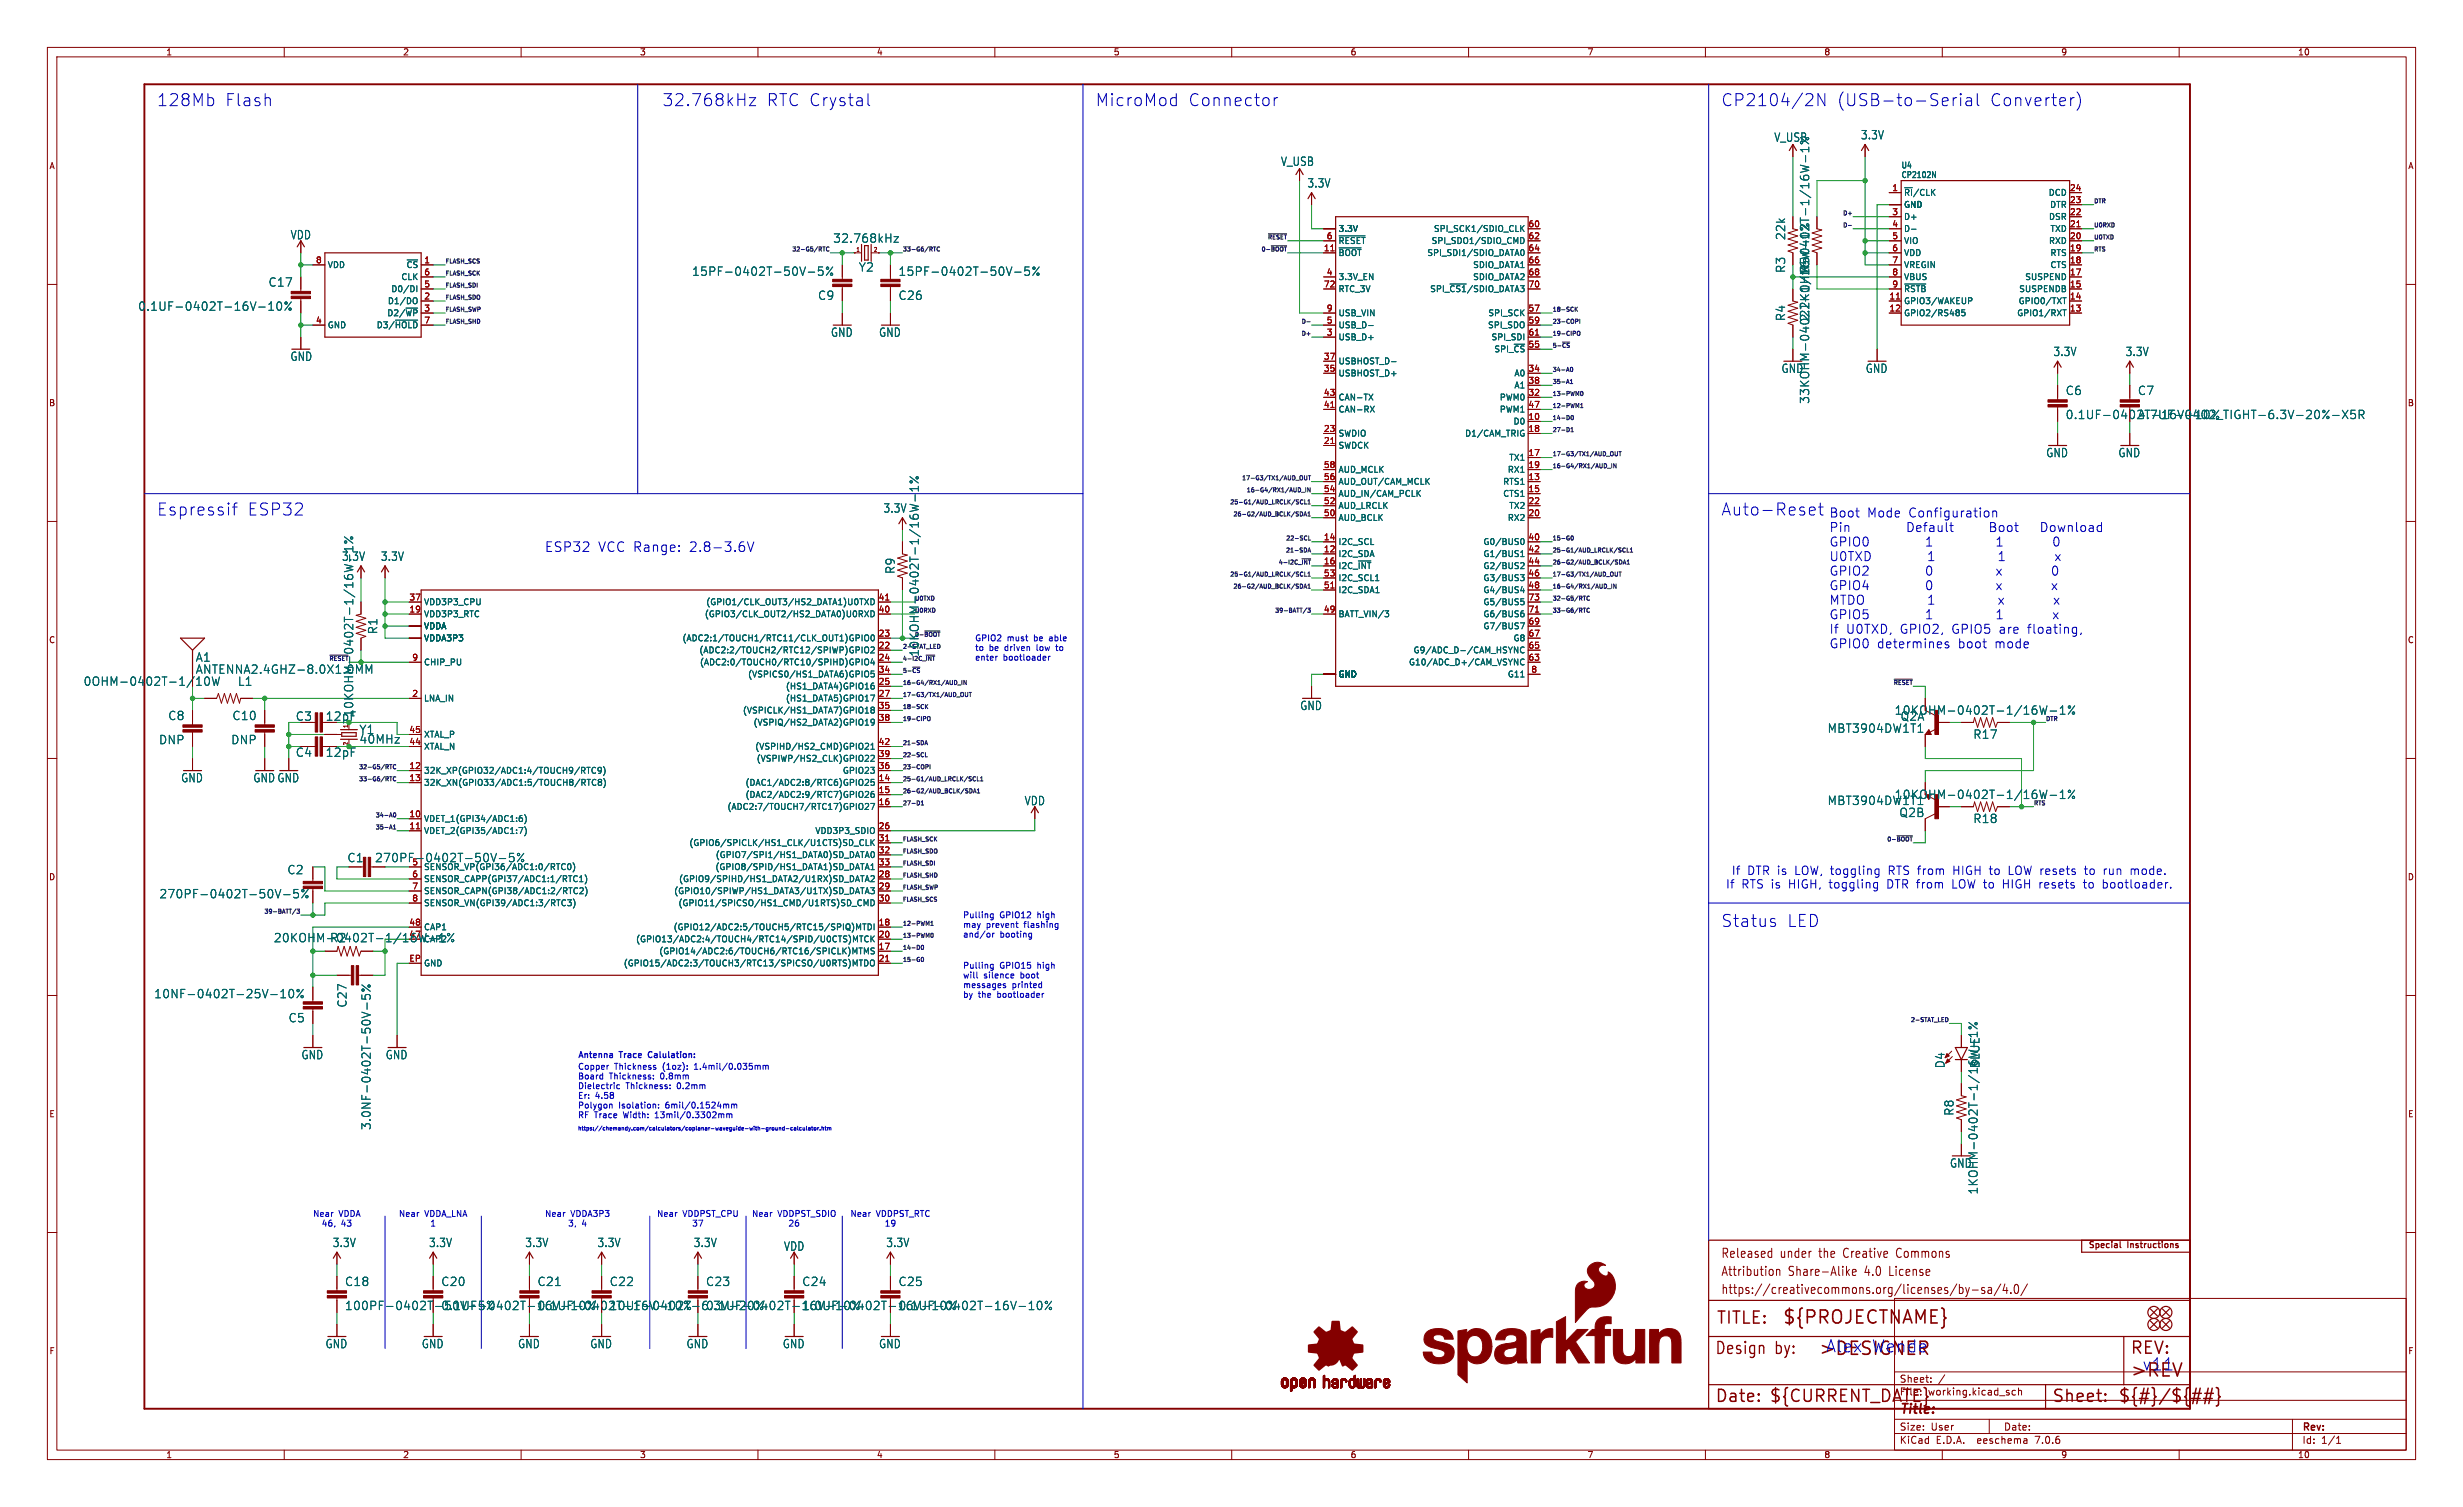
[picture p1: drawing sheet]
<svg xmlns="http://www.w3.org/2000/svg" width="520mm" height="318mm" viewBox="0 0 520 318" stroke-linecap="round" stroke-linejoin="round" font-family="sans-serif">
<defs><g id="words">
<g font-size="3.8" fill="#840000">
<text x="376.2" y="279.7">${PROJECTNAME}</text>
<text x="383.8" y="286.3">&gt;DESIGNER</text>
</g>
<text font-size="3.8" fill="#0000c2" x="449.6" y="290.9">&gt;REV</text>
<g font-size="3.5" fill="#0000c2">
<text x="33" y="22.6">128Mb</text>
<text x="47.4" y="22.6">Flash</text>
<text x="139.7" y="22.6">32.768kHz</text>
<text x="161.7" y="22.6">RTC Crystal</text>
<text x="231.1" y="22.6">MicroMod</text>
<text x="250.7" y="22.6">Connector</text>
<text x="363.2" y="22.6">CP2104/2N</text>
<text x="387.6" y="22.6">(USB-to-Serial</text>
<text x="419.8" y="22.6">Converter)</text>
<text x="33" y="109">Espressif</text>
<text x="52.1" y="109">ESP32</text>
<text x="363.2" y="109">Auto-Reset</text>
<text x="363.2" y="195.8">Status</text>
<text x="377.1" y="195.8">LED</text>
<text x="385.3" y="285.5">Alex</text>
<text x="394.9" y="285.5">Wende</text>
<text x="452.1" y="289.3">v11</text>
</g>
<g font-size="3.5" fill="#840000">
<text x="362.2" y="279.7">TITLE:</text>
<text x="361.9" y="286">Design</text>
<text x="374.7" y="286">by:</text>
<text x="449.6" y="286">REV:</text>
<text x="361.9" y="296.2">Date:</text>
<text x="373.4" y="296.2">${CURRENT_DATE}</text>
<text x="433.1" y="296.2">Sheet:</text>
<text x="447" y="296.2">${#}/${##}</text>
</g>
<g font-size="2.8" fill="#0000c2">
<text x="115" y="116.6">ESP32</text>
<text x="126.3" y="116.6">VCC Range:</text>
<text x="145.5" y="116.6">2.8-3.6V</text>
</g>
<text font-size="2.8" fill="#840000" x="400.9" y="298.8">Title:</text>
<g font-size="2.7" fill="#0000c2">
<text x="386.1" y="109.3">Boot</text>
<text x="386.1" y="112.4">Pin</text>
<text x="394" y="109.3">Mode</text>
<text x="402.8" y="109.3">Configuration</text>
<text x="402.8" y="112.4">Default</text>
<text x="420.6" y="112.4">Boot</text>
<text x="431.7" y="112.4">Download</text>
<text x="386.1" y="115.4">GPIO0</text>
<text x="386.1" y="118.5">U0TXD</text>
<text x="406.8" y="115.4">1</text>
<text x="407.3" y="118.5">1</text>
<text x="422.4" y="115.4">1</text>
<text x="422.8" y="118.5">1</text>
<text x="434.9" y="115.4">0</text>
<text x="386.1" y="121.6">GPIO2</text>
<text x="386.1" y="124.6">GPIO4</text>
<text x="406.8" y="121.6">0</text>
<text x="406.8" y="124.6">0</text>
<text x="434.6" y="121.6">0</text>
<text x="386.1" y="127.7">MTDO</text>
<text x="386.1" y="130.8">GPIO5</text>
<text x="406.8" y="130.8">1</text>
<text x="407.4" y="127.7">1</text>
<text x="422.4" y="130.8">1</text>
<text x="386.1" y="133.8">If</text>
<text x="386.1" y="136.9">GPIO0</text>
<text x="389.6" y="133.8">U0TXD,</text>
<text x="396.1" y="136.9">determines</text>
<text x="401" y="133.8">GPIO2,</text>
<text x="412" y="133.8">GPIO5</text>
<text x="413.3" y="136.9">boot</text>
<text x="421.1" y="136.9">mode</text>
<text x="422" y="133.8">are</text>
<text x="428.1" y="133.8">floating,</text>
</g>
<g font-size="2.7" fill="#840000">
<text x="363.2" y="269.5">Attribution</text>
<text x="363.2" y="265.6">Released</text>
<text x="375.8" y="265.6">under</text>
<text x="377.5" y="269.5">Share-Alike</text>
<text x="384.2" y="265.6">the</text>
<text x="389.6" y="265.6">Creative</text>
<text x="393.8" y="269.5">4.0</text>
<text x="399.2" y="269.5">License</text>
<text x="401" y="265.6">Commons</text>
<text x="363.2" y="273.3">https://creativecommons.org/licenses/by-sa/4.0/</text>
</g>
<g font-size="2.5" fill="#006464">
<text x="392.7" y="29.6">3.3V</text>
<text x="270.3" y="35.2">V_USB</text>
<text x="374.5" y="30.1">V_USB</text>
<text x="275.9" y="39.8">3.3V</text>
<text x="61.3" y="50.7">VDD</text>
<text x="175.8" y="51.4">32.768kHz</text>
<text x="377" y="50.7" transform="rotate(-90 377 50.7)">22k</text>
<text x="146" y="58.4">15PF-0402T-50V-5%</text>
<text x="181.2" y="57.5">Y2</text>
<text x="189.6" y="58.4">15PF-0402T-50V-5%</text>
<text x="377" y="57.7" transform="rotate(-90 377 57.7)">R3</text>
<text x="382.1" y="57.7" transform="rotate(-90 382.1 57.7)">R5</text>
<text x="29.1" y="65.8">0.1UF-0402T-16V-10%</text>
<text x="56.6" y="60.7">C17</text>
<text x="172.6" y="63.5">C9</text>
<text x="189.6" y="63.5">C26</text>
<text x="175.3" y="71.3">GND</text>
<text x="185.5" y="71.3">GND</text>
<text x="377" y="67.8" transform="rotate(-90 377 67.8)">R4</text>
<text x="382.1" y="67.9" transform="rotate(-90 382.1 67.9)">2.2KOHM-0402T-1/16W-1%</text>
<text x="61.2" y="76.3">GND</text>
<text x="433.4" y="75.3">3.3V</text>
<text x="448.6" y="75.3">3.3V</text>
<text x="376" y="78.9">GND</text>
<text x="393.8" y="78.9">GND</text>
<text x="436" y="83.5">C6</text>
<text x="451.2" y="83.5">C7</text>
<text x="382.1" y="85.3" transform="rotate(-90 382.1 85.3)">33KOHM-0402T-1/16W-1%</text>
<text x="451.2" y="88.6">4.7UF-0402_TIGHT-6.3V-20%-X5R</text>
<text x="431.9" y="96.7">GND</text>
<text x="447.1" y="96.7">GND</text>
<text x="186.4" y="108.3">3.3V</text>
<text x="72.1" y="118.5">3.3V</text>
<text x="80.3" y="118.5">3.3V</text>
<text x="189.1" y="121.2" transform="rotate(-90 189.1 121.2)">R9</text>
<text x="79.9" y="133.9" transform="rotate(-90 79.9 133.9)">R1</text>
<text x="41.3" y="139.8">A1</text>
<text x="41.3" y="142.3">ANTENNA2.4GHZ-8.0X1.0MM</text>
<text x="194.2" y="138.6" transform="rotate(-90 194.2 138.6)">10KOHM-0402T-1/16W-1%</text>
<text x="50.1" y="144.9">L1</text>
<text x="35.4" y="152.1">C8</text>
<text x="49" y="152.1">C10</text>
<text x="74.8" y="151.3" transform="rotate(-90 74.8 151.3)">10KOHM-0402T-1/16W-1%</text>
<text x="75.8" y="155">Y1</text>
<text x="274.4" y="150">GND</text>
<text x="385.7" y="154.8">MBT3904DW1T1</text>
<text x="399.9" y="151">10KOHM-0402T-1/16W-1%</text>
<text x="401.1" y="152.2">Q2A</text>
<text x="33.5" y="157.2">DNP</text>
<text x="48.7" y="157.2">DNP</text>
<text x="75.8" y="157.1">40MHz</text>
<text x="416.5" y="156.1">R17</text>
<text x="38.2" y="165.2">GND</text>
<text x="53.4" y="165.2">GNDGND</text>
<text x="216.2" y="170.1">VDD</text>
<text x="385.7" y="170">MBT3904DW1T1</text>
<text x="399.9" y="168.8">10KOHM-0402T-1/16W-1%</text>
<text x="400.9" y="172.6">Q2B</text>
<text x="416.5" y="173.8">R18</text>
<text x="60.6" y="184.6">C2</text>
<text x="33.6" y="189.7">270PF-0402T-50V-5%</text>
<text x="57.7" y="199">20KOHM-0402T-1/16W-1%</text>
<text x="69.6" y="199">R2</text>
<text x="32.5" y="210.8">10NF-0402T-25V-10%</text>
<text x="60.8" y="215.9">C5</text>
<text x="73.4" y="212.6" transform="rotate(-90 73.4 212.6)">C27</text>
<text x="63.6" y="223.7">GND</text>
<text x="81.3" y="223.7">GND</text>
<text x="410.7" y="225.4" transform="rotate(-90 410.7 225.4)">D4</text>
<text x="418.1" y="225.4" transform="rotate(-90 418.1 225.4)">BLUE</text>
<text x="78.5" y="238.5" transform="rotate(-90 78.5 238.5)">3.0NF-0402T-50V-5%</text>
<text x="412.6" y="235.5" transform="rotate(-90 412.6 235.5)">R8</text>
<text x="411.5" y="246.5">GND</text>
<text x="417.7" y="252.1" transform="rotate(-90 417.7 252.1)">1KOHM-0402T-1/16W-1%</text>
<text x="70.2" y="263.3">3.3V</text>
<text x="90.5" y="263.3">3.3V</text>
<text x="110.8" y="263.3">3.3V</text>
<text x="126" y="263.3">3.3V</text>
<text x="146.4" y="263.3">3.3V</text>
<text x="187" y="263.3">3.3V</text>
<text x="165.4" y="264.1">VDD</text>
<text x="72.7" y="271.5">C18</text>
<text x="93.1" y="271.5">C20</text>
<text x="113.4" y="271.5">C21</text>
<text x="128.6" y="271.5">C22</text>
<text x="148.9" y="271.5">C23</text>
<text x="169.3" y="271.5">C24</text>
<text x="189.6" y="271.5">C25</text>
<text x="72.7" y="276.6">100PF-0402T-50V-5%</text>
<text x="93.1" y="276.6">0.1UF-0402T-16V-10%</text>
<text x="128.6" y="276.6">10UF-0402T-6.3V-20%</text>
<text x="148.9" y="276.6">0.1UF-0402T-16V-10%</text>
<text x="169.3" y="276.6">1.0UF-0402T-16V-10%</text>
<text x="189.6" y="276.6">0.1UF-0402T-16V-10%</text>
<text x="68.6" y="284.6">GND</text>
<text x="89" y="284.6">GND</text>
<text x="109.3" y="284.6">GND</text>
<text x="124.5" y="284.6">GND</text>
<text x="144.8" y="284.6">GND</text>
<text x="165.2" y="284.6">GND</text>
<text x="185.5" y="284.6">GND</text>
</g>
<g font-size="2.5" fill="#840000">
<text x="436" y="88.6">0.1UF-0402T-16V-10%</text>
<text x="17.6" y="144.9">0OHM-0402T-1/10W</text>
<text x="62.4" y="152.2">C3</text>
<text x="62.4" y="159.9">C4</text>
<text x="68.7" y="159.9">12pF</text>
<text x="73.3" y="182.1">C1</text>
<text x="79.1" y="182.1">270PF-0402T-50V-5%</text>
<text x="113.4" y="276.6">0.1UF-0402T-16V-10%</text>
</g>
<text font-size="2.5" fill="#009600" x="68.7" y="152.2">12pF</text>
<g font-size="2.5" fill="#0000c2">
<text x="365.5" y="184.9">If</text>
<text x="368.8" y="184.9">DTR is</text>
<text x="378.9" y="184.9">LOW, toggling</text>
<text x="398.9" y="184.9">RTS from</text>
<text x="412.7" y="184.9">HIGH to</text>
<text x="424.6" y="184.9">LOW resets</text>
<text x="440.9" y="184.9">to</text>
<text x="444.9" y="184.9">run</text>
<text x="450.7" y="184.9">mode.</text>
<text x="364.3" y="187.7">If</text>
<text x="367.6" y="187.7">RTS is</text>
<text x="377.6" y="187.7">HIGH,</text>
<text x="386.3" y="187.7">toggling</text>
<text x="398.6" y="187.7">DTR from</text>
<text x="412.5" y="187.7">LOW to</text>
<text x="423.3" y="187.7">HIGH resets</text>
<text x="440.7" y="187.7">to</text>
<text x="444.7" y="187.7">bootloader.</text>
</g>
<g font-size="2.1" fill="#840000">
<text x="400.9" y="291.9">Sheet:</text>
<text x="400.9" y="294.6">File:</text>
<text x="407" y="294.6">working.kicad_sch</text>
<text x="400.9" y="304.8">KiCad</text>
<text x="400.9" y="302">Size:</text>
<text x="407.6" y="302">User</text>
<text x="408.6" y="304.8">E.D.A.</text>
<text x="417.5" y="304.8">eeschema</text>
<text x="422.9" y="302">Date:</text>
<text x="429.9" y="304.8">7.0.6</text>
<text x="485.9" y="302.2">Rev:</text>
<text x="485.9" y="304.8">Id:</text>
<text x="490" y="304.8">1/1</text>
</g>
<g font-size="1.8" fill="#840000">
<text x="35" y="11.9">1</text>
<text x="85" y="11.9">2</text>
<text x="135" y="11.9">3</text>
<text x="185" y="11.9">4</text>
<text x="235" y="11.9">5</text>
<text x="285" y="11.9">6</text>
<text x="335" y="11.9">7</text>
<text x="385" y="11.9">8</text>
<text x="435" y="11.9">9</text>
<text x="485" y="11.9">10</text>
<text x="10.3" y="35.9">A</text>
<text x="508.3" y="35.9">A</text>
<text x="10.3" y="85.9">B</text>
<text x="508.2" y="85.9">B</text>
<text x="10.3" y="135.9">C</text>
<text x="508.2" y="135.9">C</text>
<text x="10.3" y="185.9">D</text>
<text x="508.2" y="185.9">D</text>
<text x="10.3" y="235.9">E</text>
<text x="508.2" y="235.9">E</text>
<text x="440.7" y="263.6">Special</text>
<text x="449.1" y="263.6">Instructions</text>
<text x="10.3" y="285.9">F</text>
<text x="508.3" y="285.9">F</text>
<text x="35" y="307.8">1</text>
<text x="85" y="307.8">2</text>
<text x="135" y="307.8">3</text>
<text x="185" y="307.8">4</text>
<text x="235" y="307.8">5</text>
<text x="285" y="307.8">6</text>
<text x="335" y="307.8">7</text>
<text x="385" y="307.8">8</text>
<text x="435" y="307.8">9</text>
<text x="485" y="307.8">10</text>
</g>
<g font-size="1.8" fill="#006464">
<text x="401.3" y="35.7">U4</text>
<text x="401.3" y="37.8">CP2102N</text>
<text x="401.8" y="41.5">~{RI}/CLK</text>
<text x="432.4" y="41.5">DCD</text>
<text x="401.8" y="44">GND</text>
<text x="401.8" y="46.6">D+</text>
<text x="432.4" y="46.6">DSR</text>
<text x="432.7" y="44">DTR</text>
<text x="282.4" y="49.1">3.3V</text>
<text x="282.4" y="51.7">~{RESET}</text>
<text x="302.1" y="51.7">SPI_SDO1/SDIO_CMD</text>
<text x="302.6" y="49.1">SPI_SCK1/SDIO_CLK</text>
<text x="401.8" y="49.1">D-</text>
<text x="401.8" y="51.7">VIO</text>
<text x="432.4" y="51.7">RXD</text>
<text x="432.7" y="49.1">TXD</text>
<text x="69.1" y="56.7">VDD</text>
<text x="84.6" y="59.3">CLK</text>
<text x="85.7" y="56.7">~{CS}</text>
<text x="282.4" y="54.2">~{BOOT}</text>
<text x="282.4" y="59.3">3.3V_EN</text>
<text x="301.2" y="54.2">SPI_SDI1/SDIO_DATA0</text>
<text x="310.9" y="56.7">SDIO_DATA1</text>
<text x="310.9" y="59.3">SDIO_DATA2</text>
<text x="401.8" y="54.2">VDD</text>
<text x="401.8" y="56.7">VREGIN</text>
<text x="401.8" y="59.3">VBUS</text>
<text x="427.4" y="59.3">SUSPEND</text>
<text x="432.7" y="56.7">CTS</text>
<text x="432.7" y="54.2">RTS</text>
<text x="81.8" y="64.4">D1/DO</text>
<text x="82.5" y="61.8">D0/DI</text>
<text x="282.4" y="61.8">RTC_3V</text>
<text x="301.8" y="61.8">SPI_~{CS1}/SDIO_DATA3</text>
<text x="401.8" y="64.4">GPIO3/WAKEUP</text>
<text x="401.8" y="61.8">~{RSTB}</text>
<text x="426" y="64.4">GPIO0/TXT</text>
<text x="426.1" y="61.8">SUSPENDB</text>
<text x="69.1" y="69.4">GND</text>
<text x="79.4" y="69.4">D3/~{HOLD}</text>
<text x="81.7" y="66.9">D2/~{WP}</text>
<text x="282.4" y="72">USB_D+</text>
<text x="282.4" y="69.4">USB_D-</text>
<text x="282.4" y="66.9">USB_VIN</text>
<text x="314" y="69.4">SPI_SDO</text>
<text x="314.1" y="66.9">SPI_SCK</text>
<text x="314.7" y="72">SPI_SDI</text>
<text x="401.8" y="66.9">GPIO2/RS485</text>
<text x="425.7" y="66.9">GPIO1/RXT</text>
<text x="282.4" y="77.1">USBHOST_D-</text>
<text x="315.3" y="74.5">SPI_~{CS}</text>
<text x="282.4" y="79.6">USBHOST_D+</text>
<text x="319.6" y="79.6">A0</text>
<text x="319.6" y="82.1">A1</text>
<text x="282.4" y="87.2">CAN-RX</text>
<text x="282.4" y="84.7">CAN-TX</text>
<text x="316.5" y="84.7">PWM0</text>
<text x="316.5" y="87.2">PWM1</text>
<text x="319.4" y="89.8">D0</text>
<text x="282.4" y="94.8">SWDCK</text>
<text x="282.4" y="92.3">SWDIO</text>
<text x="309.2" y="92.3">D1/CAM_TRIG</text>
<text x="282.4" y="99.9">AUD_MCLK</text>
<text x="318.2" y="99.9">RX1</text>
<text x="318.5" y="97.4">TX1</text>
<text x="282.4" y="107.5">AUD_LRCLK</text>
<text x="282.4" y="105">AUD_IN/CAM_PCLK</text>
<text x="282.4" y="102.5">AUD_OUT/CAM_MCLK</text>
<text x="317.2" y="102.5">RTS1</text>
<text x="317.2" y="105">CTS1</text>
<text x="318.5" y="107.5">TX2</text>
<text x="282.4" y="110.1">AUD_BCLK</text>
<text x="318.2" y="110.1">RX2</text>
<text x="282.4" y="117.7">I2C_SDA</text>
<text x="282.4" y="115.2">I2C_SCL</text>
<text x="313" y="115.2">G0/BUS0</text>
<text x="313" y="117.7">G1/BUS1</text>
<text x="282.4" y="120.2">I2C_~{INT}</text>
<text x="282.4" y="125.3">I2C_SDA1</text>
<text x="282.4" y="122.8">I2C_SCL1</text>
<text x="313" y="120.2">G2/BUS2</text>
<text x="313" y="122.8">G3/BUS3</text>
<text x="313" y="125.3">G4/BUS4</text>
<text x="89.4" y="130.4">VDD3P3_RTC</text>
<text x="89.4" y="127.9">VDD3P3_CPU</text>
<text x="148.7" y="130.4">(GPIO3/CLK_OUT2/HS2_DATA0)U0RXD</text>
<text x="149" y="127.9">(GPIO1/CLK_OUT3/HS2_DATA1)U0TXD</text>
<text x="282.4" y="130.4">BATT_VIN/3</text>
<text x="313" y="130.4">G6/BUS6</text>
<text x="313" y="127.9">G5/BUS5</text>
<text x="89.4" y="132.9">VDDA</text>
<text x="89.4" y="135.5">VDDA3P3</text>
<text x="143.9" y="135.5">(ADC2:1/TOUCH1/RTC11/CLK_OUT1)GPIO0</text>
<text x="313" y="132.9">G7/BUS7</text>
<text x="319.4" y="135.5">G8</text>
<text x="89.4" y="140.6">CHIP_PU</text>
<text x="147.5" y="138">(ADC2:2/TOUCH2/RTC12/SPIWP)GPIO2</text>
<text x="147.6" y="140.6">(ADC2:0/TOUCH0/RTC10/SPIHD)GPIO4</text>
<text x="157.8" y="143.1">(VSPICS0/HS1_DATA6)GPIO5</text>
<text x="282.4" y="143.1">GND</text>
<text x="297.3" y="140.6">G10/ADC_D+/CAM_VSYNC</text>
<text x="298.3" y="138">G9/ADC_D-/CAM_HSYNC</text>
<text x="318.2" y="143.1">G11</text>
<text x="89.4" y="148.2">LNA_IN</text>
<text x="165.8" y="145.6">(HS1_DATA4)GPIO16</text>
<text x="165.8" y="148.2">(HS1_DATA5)GPIO17</text>
<text x="89.4" y="155.8">XTAL_P</text>
<text x="156.7" y="150.7">(VSPICLK/HS1_DATA7)GPIO18</text>
<text x="158.9" y="153.3">(VSPIQ/HS2_DATA2)GPIO19</text>
<text x="89.4" y="158.3">XTAL_N</text>
<text x="159.3" y="158.3">(VSPIHD/HS2_CMD)GPIO21</text>
<text x="159.6" y="160.9">(VSPIWP/HS2_CLK)GPIO22</text>
<text x="89.4" y="163.4">32K_XP(GPIO32/ADC1:4/TOUCH9/RTC9)</text>
<text x="89.4" y="166">32K_XN(GPIO33/ADC1:5/TOUCH8/RTC8)</text>
<text x="157.3" y="166">(DAC1/ADC2:8/RTC6)GPIO25</text>
<text x="177.8" y="163.4">GPIO23</text>
<text x="89.4" y="173.6">VDET_1(GPI34/ADC1:6)</text>
<text x="153.4" y="171">(ADC2:7/TOUCH7/RTC17)GPIO27</text>
<text x="157.3" y="168.5">(DAC2/ADC2:9/RTC7)GPIO26</text>
<text x="89.4" y="176.1">VDET_2(GPI35/ADC1:7)</text>
<text x="145.4" y="178.7">(GPIO6/SPICLK/HS1_CLK/U1CTS)SD_CLK</text>
<text x="172" y="176.1">VDD3P3_SDIO</text>
<text x="86.9" y="182.6">5</text>
<text x="89.4" y="183.7">SENSOR_VP(GPI36/ADC1:0/RTC0)</text>
<text x="150.9" y="183.7">(GPIO8/SPID/HS1_DATA1)SD_DATA1</text>
<text x="151" y="181.2">(GPIO7/SPI1/HS1_DATA0)SD_DATA0</text>
<text x="89.4" y="186.3">SENSOR_CAPP(GPI37/ADC1:1/RTC1)</text>
<text x="89.4" y="188.8">SENSOR_CAPN(GPI38/ADC1:2/RTC2)</text>
<text x="89.4" y="191.4">SENSOR_VN(GPI39/ADC1:3/RTC3)</text>
<text x="142.2" y="188.8">(GPIO10/SPIWP/HS1_DATA3/U1TX)SD_DATA3</text>
<text x="143.1" y="191.4">(GPIO11/SPICSO/HS1_CMD/U1RTS)SD_CMD</text>
<text x="143.2" y="186.3">(GPIO9/SPIHD/HS1_DATA2/U1RX)SD_DATA2</text>
<text x="86.3" y="197.9">47</text>
<text x="89.4" y="196.4">CAP1</text>
<text x="142.1" y="196.4">(GPIO12/ADC2:5/TOUCH5/RTC15/SPIQ)MTDI</text>
<text x="89.4" y="199">CAP2</text>
<text x="134.2" y="199">(GPIO13/ADC2:4/TOUCH4/RTC14/SPID/U0CTS)MTCK</text>
<text x="139" y="201.5">(GPIO14/ADC2:6/TOUCH6/RTC16/SPICLK)MTMS</text>
<text x="89.4" y="204.1">GND</text>
<text x="131.6" y="204.1">(GPIO15/ADC2:3/TOUCH3/RTC13/SPICSO/U0RTS)MTDO</text>
</g>
<g font-size="1.8" fill="#a90000">
<text x="399.3" y="40.4">1</text>
<text x="436.8" y="40.4">24</text>
<text x="399.3" y="45.5">3</text>
<text x="436.8" y="45.5">22</text>
<text x="436.8" y="42.9">23</text>
<text x="279.4" y="53.1">11</text>
<text x="280" y="50.5">6</text>
<text x="322.5" y="48">60</text>
<text x="322.5" y="50.5">62</text>
<text x="322.5" y="53.1">64</text>
<text x="399.3" y="48">4</text>
<text x="399.3" y="50.5">5</text>
<text x="399.3" y="53.1">6</text>
<text x="436.8" y="53.1">19</text>
<text x="436.8" y="50.5">20</text>
<text x="436.8" y="48">21</text>
<text x="66.6" y="55.6">8</text>
<text x="89.5" y="55.6">1</text>
<text x="89.5" y="58.2">6</text>
<text x="280" y="58.2">4</text>
<text x="322.5" y="55.6">66</text>
<text x="322.5" y="58.2">68</text>
<text x="399.3" y="55.6">7</text>
<text x="399.3" y="58.2">8</text>
<text x="436.8" y="58.2">17</text>
<text x="436.8" y="55.6">18</text>
<text x="89.5" y="63.2">2</text>
<text x="89.5" y="65.8">3</text>
<text x="89.5" y="60.7">5</text>
<text x="279.4" y="60.7">72</text>
<text x="280" y="65.8">9</text>
<text x="322.5" y="65.8">57</text>
<text x="322.5" y="60.7">70</text>
<text x="398.7" y="63.2">11</text>
<text x="398.7" y="65.8">12</text>
<text x="399.3" y="60.7">9</text>
<text x="436.8" y="65.8">13</text>
<text x="436.8" y="63.2">14</text>
<text x="436.8" y="60.7">15</text>
<text x="66.6" y="68.3">4</text>
<text x="89.5" y="68.3">7</text>
<text x="280" y="70.9">3</text>
<text x="280" y="68.3">5</text>
<text x="322.5" y="68.3">59</text>
<text x="322.5" y="70.9">61</text>
<text x="279.4" y="75.9">37</text>
<text x="322.5" y="73.4">55</text>
<text x="279.4" y="78.5">35</text>
<text x="279.4" y="83.6">43</text>
<text x="322.5" y="83.6">32</text>
<text x="322.5" y="78.5">34</text>
<text x="322.5" y="81">38</text>
<text x="279.4" y="86.1">41</text>
<text x="322.5" y="88.6">10</text>
<text x="322.5" y="86.1">47</text>
<text x="279.4" y="93.7">21</text>
<text x="279.4" y="91.2">23</text>
<text x="322.5" y="91.2">18</text>
<text x="279.4" y="101.3">56</text>
<text x="279.4" y="98.8">58</text>
<text x="322.5" y="101.3">13</text>
<text x="322.5" y="96.3">17</text>
<text x="322.5" y="98.8">19</text>
<text x="279.4" y="106.4">52</text>
<text x="279.4" y="103.9">54</text>
<text x="322.5" y="103.9">15</text>
<text x="322.5" y="106.4">22</text>
<text x="279.4" y="109">50</text>
<text x="322.5" y="109">20</text>
<text x="279.4" y="116.6">12</text>
<text x="279.4" y="114">14</text>
<text x="279.4" y="119.1">16</text>
<text x="322.5" y="114">40</text>
<text x="322.5" y="116.6">42</text>
<text x="322.5" y="119.1">44</text>
<text x="279.4" y="124.2">51</text>
<text x="279.4" y="121.7">53</text>
<text x="322.5" y="121.7">46</text>
<text x="322.5" y="124.2">48</text>
<text x="86.3" y="129.3">19</text>
<text x="86.3" y="126.7">37</text>
<text x="185.4" y="129.3">40</text>
<text x="185.4" y="126.7">41</text>
<text x="279.4" y="129.3">49</text>
<text x="322.5" y="131.8">69</text>
<text x="322.5" y="129.3">71</text>
<text x="322.5" y="126.7">73</text>
<text x="185.4" y="136.9">22</text>
<text x="185.4" y="134.4">23</text>
<text x="322.5" y="136.9">65</text>
<text x="322.5" y="134.4">67</text>
<text x="86.9" y="139.4">9</text>
<text x="185.4" y="139.4">24</text>
<text x="185.4" y="142">34</text>
<text x="322.5" y="139.4">63</text>
<text x="323.1" y="142">8</text>
<text x="86.9" y="147.1">2</text>
<text x="185.4" y="144.5">25</text>
<text x="185.4" y="147.1">27</text>
<text x="185.4" y="149.6">35</text>
<text x="86.3" y="154.7">45</text>
<text x="185.4" y="152.1">38</text>
<text x="86.3" y="157.2">44</text>
<text x="185.4" y="159.8">39</text>
<text x="185.4" y="157.2">42</text>
<text x="86.3" y="162.3">12</text>
<text x="86.3" y="164.8">13</text>
<text x="185.4" y="164.8">14</text>
<text x="185.4" y="167.4">15</text>
<text x="185.4" y="162.3">36</text>
<text x="86.3" y="172.5">10</text>
<text x="185.4" y="169.9">16</text>
<text x="86.3" y="175">11</text>
<text x="185.4" y="175">26</text>
<text x="185.4" y="177.5">31</text>
<text x="86.9" y="185.2">6</text>
<text x="185.4" y="185.2">28</text>
<text x="185.4" y="180.1">32</text>
<text x="185.4" y="182.6">33</text>
<text x="86.9" y="187.7">7</text>
<text x="86.9" y="190.2">8</text>
<text x="185.4" y="187.7">29</text>
<text x="185.4" y="190.2">30</text>
<text x="86.3" y="195.3">48</text>
<text x="185.4" y="195.3">18</text>
<text x="185.4" y="197.9">20</text>
<text x="86.3" y="202.9">EP</text>
<text x="185.4" y="200.4">17</text>
<text x="185.4" y="202.9">21</text>
</g>
<g font-size="1.8" fill="#0000c2">
<text x="205.7" y="135.4">GPIO2</text>
<text x="205.7" y="137.4">to</text>
<text x="208.8" y="137.4">be</text>
<text x="212.2" y="137.4">driven</text>
<text x="212.6" y="135.4">must</text>
<text x="218.4" y="135.4">be</text>
<text x="219.1" y="137.4">low</text>
<text x="221.8" y="135.4">able</text>
<text x="223.4" y="137.4">to</text>
<text x="205.7" y="139.5">enter</text>
<text x="211.7" y="139.5">bootloader</text>
<text x="203.2" y="193.8">Pulling</text>
<text x="203.2" y="195.8">may</text>
<text x="203.2" y="197.9">and/or</text>
<text x="208.2" y="195.8">prevent</text>
<text x="211" y="193.8">GPIO12</text>
<text x="211.1" y="197.9">booting</text>
<text x="216.3" y="195.8">flashing</text>
<text x="219.1" y="193.8">high</text>
<text x="203.2" y="204.4">Pulling</text>
<text x="203.2" y="206.5">will</text>
<text x="203.2" y="208.5">messages</text>
<text x="207.6" y="206.5">silence</text>
<text x="211" y="204.4">GPIO15</text>
<text x="213.6" y="208.5">printed</text>
<text x="215.5" y="206.5">boot</text>
<text x="219.1" y="204.4">high</text>
<text x="203.2" y="210.6">by</text>
<text x="206.5" y="210.6">the</text>
<text x="210.6" y="210.6">bootloader</text>
<text x="121.9" y="225.7">Copper</text>
<text x="121.9" y="227.8">Board</text>
<text x="121.9" y="223.3">Antenna</text>
<text x="128.6" y="227.8">Thickness:</text>
<text x="129.7" y="225.7">Thickness</text>
<text x="130.9" y="223.3">Trace</text>
<text x="137.5" y="223.3">Calulation:</text>
<text x="139.5" y="227.8">0.8mm</text>
<text x="140" y="225.7">(1oz):</text>
<text x="146.8" y="225.7">1.4mil/0.035mm</text>
<text x="121.9" y="229.8">Dielectric</text>
<text x="121.9" y="231.9">Er:</text>
<text x="121.9" y="233.9">Polygon</text>
<text x="125.6" y="231.9">4.58</text>
<text x="130.6" y="233.9">Isolation:</text>
<text x="132.1" y="229.8">Thickness:</text>
<text x="140.6" y="233.9">6mil/0.1524mm</text>
<text x="143" y="229.8">0.2mm</text>
<text x="121.9" y="236">RF Trace</text>
<text x="131.7" y="236">Width:</text>
<text x="138.6" y="236">13mil/0.3302mm</text>
<text x="66" y="256.8">Near</text>
<text x="71.5" y="256.8">VDDA</text>
<text x="84.1" y="256.8">Near</text>
<text x="89.6" y="256.8">VDDA_LNA</text>
<text x="115" y="256.8">Near</text>
<text x="120.5" y="256.8">VDDA3P3</text>
<text x="138.6" y="256.8">Near</text>
<text x="144.1" y="256.8">VDDPST_CPU</text>
<text x="158.6" y="256.8">Near</text>
<text x="164.2" y="256.8">VDDPST_SDIO</text>
<text x="179.4" y="256.8">Near</text>
<text x="184.9" y="256.8">VDDPST_RTC</text>
<text x="67.8" y="258.8">46,</text>
<text x="72" y="258.8">43</text>
<text x="90.7" y="258.8">1</text>
<text x="119.8" y="258.8">3,</text>
<text x="122.8" y="258.8">4</text>
<text x="146" y="258.8">37</text>
<text x="166.3" y="258.8">26</text>
<text x="186.6" y="258.8">19</text>
</g>
<g font-size="1.2" fill="#0f0f0f">
<text x="388.9" y="45.5">D+</text>
<text x="442" y="42.9">DTR</text>
<text x="167.1" y="53.1">32-G5/RTC</text>
<text x="190.5" y="53.1">33-G6/RTC</text>
<text x="266.1" y="53.1">0-~{BOOT}</text>
<text x="267.5" y="50.6">~{RESET}</text>
<text x="388.9" y="48">D-</text>
<text x="442" y="53.1">RTS</text>
<text x="442" y="48">U0RXD</text>
<text x="442" y="50.6">U0TXD</text>
<text x="94" y="55.6">FLASH_SCS</text>
<text x="94" y="58.2">FLASH_SCK</text>
<text x="94" y="63.3">FLASH_SDO</text>
<text x="94" y="60.7">FLASH_SDI</text>
<text x="94" y="65.8">FLASH_SWP</text>
<text x="327.7" y="65.8">18-SCK</text>
<text x="94" y="68.3">FLASH_SHD</text>
<text x="274.6" y="68.3">D-</text>
<text x="274.6" y="70.9">D+</text>
<text x="327.7" y="68.3">23-COPI</text>
<text x="327.7" y="70.9">19-CIPO</text>
<text x="327.7" y="73.4">5-~{CS}</text>
<text x="327.7" y="78.5">34-A0</text>
<text x="327.7" y="83.6">13-PWM0</text>
<text x="327.7" y="81">35-A1</text>
<text x="327.7" y="86.1">12-PWM1</text>
<text x="327.7" y="88.7">14-D0</text>
<text x="327.7" y="91.2">27-D1</text>
<text x="262" y="101.4">17-G3/TX1/AUD_OUT</text>
<text x="327.7" y="98.8">16-G4/RX1/AUD_IN</text>
<text x="327.7" y="96.3">17-G3/TX1/AUD_OUT</text>
<text x="259.5" y="106.4">25-G1/AUD_LRCLK/SCL1</text>
<text x="263" y="103.9">16-G4/RX1/AUD_IN</text>
<text x="260.2" y="109">26-G2/AUD_BCLK/SDA1</text>
<text x="269.8" y="119.1">4-I2C_~{INT}</text>
<text x="271.3" y="116.6">21-SDA</text>
<text x="271.3" y="114.1">22-SCL</text>
<text x="327.7" y="116.6">25-G1/AUD_LRCLK/SCL1</text>
<text x="327.7" y="114.1">15-G0</text>
<text x="327.7" y="119.1">26-G2/AUD_BCLK/SDA1</text>
<text x="259.5" y="121.7">25-G1/AUD_LRCLK/SCL1</text>
<text x="260.2" y="124.2">26-G2/AUD_BCLK/SDA1</text>
<text x="327.7" y="124.2">16-G4/RX1/AUD_IN</text>
<text x="327.7" y="121.7">17-G3/TX1/AUD_OUT</text>
<text x="193" y="126.8">U0TXD</text>
<text x="193" y="129.3">U0RXD</text>
<text x="269" y="129.3">39-BATT/3</text>
<text x="327.7" y="129.3">33-G6/RTC</text>
<text x="327.7" y="126.8">32-G5/RTC</text>
<text x="190.5" y="142">5-~{CS}</text>
<text x="190.5" y="139.5">4-I2C_~{INT}</text>
<text x="190.5" y="147.1">17-G3/TX1/AUD_OUT</text>
<text x="190.5" y="144.5">16-G4/RX1/AUD_IN</text>
<text x="190.5" y="149.6">18-SCK</text>
<text x="399.6" y="144.5">~{RESET}</text>
<text x="190.5" y="152.2">19-CIPO</text>
<text x="431.8" y="152.2">DTR</text>
<text x="190.5" y="159.8">22-SCL</text>
<text x="190.5" y="157.2">21-SDA</text>
<text x="75.6" y="162.3">32-G5/RTC</text>
<text x="75.6" y="164.9">33-G6/RTC</text>
<text x="190.5" y="164.9">25-G1/AUD_LRCLK/SCL1</text>
<text x="190.5" y="162.3">23-COPI</text>
<text x="190.5" y="167.4">26-G2/AUD_BCLK/SDA1</text>
<text x="79.1" y="172.5">34-A0</text>
<text x="190.5" y="169.9">27-D1</text>
<text x="429.3" y="169.9">RTS</text>
<text x="79.1" y="175">35-A1</text>
<text x="190.5" y="177.6">FLASH_SCK</text>
<text x="398.2" y="177.6">0-~{BOOT}</text>
<text x="190.5" y="180.1">FLASH_SDO</text>
<text x="190.5" y="185.2">FLASH_SHD</text>
<text x="190.5" y="182.6">FLASH_SDI</text>
<text x="190.5" y="190.3">FLASH_SCS</text>
<text x="190.5" y="187.7">FLASH_SWP</text>
<text x="55.6" y="192.8">39-BATT/3</text>
<text x="190.5" y="195.3">12-PWM1</text>
<text x="190.5" y="197.9">13-PWM0</text>
<text x="190.5" y="203">15-G0</text>
<text x="190.5" y="200.4">14-D0</text>
<text x="403.2" y="215.7">2-STAT_LED</text>
</g>
<g font-size="1.2" fill="#840000">
<text x="180.6" y="53.3">1</text>
<text x="184.3" y="53.3">2</text>
<text x="73.7" y="153.7" transform="rotate(-90 73.7 153.7)">1</text>
<text x="73.7" y="157.4" transform="rotate(-90 73.7 157.4)">2</text>
</g>
<g font-size="1.2" fill="#006464">
<text x="190.5" y="136.9">2-STAT_LED</text>
<text x="193" y="134.4">0-~{BOOT}</text>
<text x="69.4" y="139.5">~{RESET}</text>
</g>
<text font-size="1.1" fill="#0000c2" x="121.9" y="238.5">https://chemandy.com/calculators/coplanar-waveguide-with-ground-calculator.htm</text>
</g></defs>
<g fill="none" stroke="#840000" stroke-width=".21">
<path d="M10 10h499.9v297.9h-499.9zM12 12h495.9v293.9h-495.9zM60 10v2M110 10v2M160 10v2M210 10v2M260 10v2M310 10v2M360 10v2M410 10v2M460 10v2M274.3 35.6v2.5"/>
<path d="M378.5 30.5v2.5M393.7 30.5v2.5M10 60h2M63.5 50.8v2.5M63.5 58.4v3.1M66 55.9h2.6M88.9 58.4h2.5M88.9 55.9h2.5M177.8 55.9v3M180.3 53.3h1.6M183.9 53.3h1.5M185.4 53.3h.1"/>
<path d="M188 55.9v3M276.9 40.6v2.6M279.4 53.3h2.5M279.4 48.3h2.5M279.4 58.4h2.5M279.4 50.8h2.5M322.6 53.3h2.5M322.6 48.3h2.5M322.6 58.4h2.5M322.6 50.8h2.5M322.6 55.9h2.5M378.5 45.7v2.6l1 .2-2.1 .6 2.1 .7-2.1 .6 2.1 .7-2.1 .6 2.1 .6-2.1 .7 1.1 .3v2.6"/>
<path d="M383.5 45.7v2.6l1.1 .2-2.1 .6 2.1 .7-2.1 .6 2.1 .7-2.1 .6 2.1 .6-2.1 .7 1 .3v2.6M398.8 53.3h2.5M398.8 48.3h2.5M398.8 58.4h2.5M398.8 50.8h2.5M398.8 55.9h2.5M398.8 40.6h2.5M398.8 43.2h2.5M398.8 45.7h2.5M436.9 53.3h2.5M436.9 48.3h2.5M436.9 58.4h2.5"/>
<path d="M436.9 50.8h2.5M436.9 55.9h2.5M436.9 40.6h2.5M436.9 43.2h2.5M436.9 45.7h2.5M507.9 60h2M63.5 63v3M63.5 71.1v2.6M66 68.6h2.6M88.9 68.6h2.5M88.9 66h2.5M88.9 61h2.5"/>
<path d="M88.9 63.5h2.5M177.8 60.5v3M177.8 66v2.6M188 60.5v3M188 66v2.6M279.4 71.1h2.5M279.4 78.7h2.5M279.4 76.2h2.5M279.4 68.6h2.5M279.4 66h2.5M279.4 61h2.5M322.6 71.1h2.5"/>
<path d="M322.6 78.7h2.5M322.6 68.6h2.5M322.6 73.7h2.5M322.6 66h2.5M322.6 61h2.5M378.5 61v2.5l1 .3-2.1 .6 2.1 .6-2.1 .7 2.1 .6-2.1 .6 2.1 .7-2.1 .6 1.1 .4v2.5M378.5 73.7v2.5M396.2 73.7v2.5M398.8 66h2.5M398.8 61h2.5M398.8 63.5h2.5M434.3 76.2v2.5"/>
<path d="M436.9 66h2.5M436.9 61h2.5M436.9 63.5h2.5M449.6 76.2v2.5M279.4 91.4h2.5M279.4 99.1h2.5M279.4 94h2.5M279.4 83.8h2.5M279.4 86.4h2.5M322.6 88.9h2.5M322.6 96.5h2.5M322.6 91.4h2.5"/>
<path d="M322.6 99.1h2.5M322.6 83.8h2.5M322.6 81.3h2.5M322.6 86.4h2.5M434.3 81.3v3M434.3 85.9v3M434.3 91.4v2.6M449.6 81.3v3M449.6 85.9v.5M449.6 91.4v2.6M10 110h2M76.2 119.4v2.5"/>
<path d="M81.3 119.4v2.5M190.5 109.2v2.6M190.5 114.3v2.5l1 .3-2 .6 2 .7-2 .6 2 .6-2 .7 2 .6-2 .6 1 .4v2.6M279.4 116.8h2.5M279.4 101.6h2.5M279.4 114.3h2.5M279.4 104.1h2.5M279.4 119.4h2.5M279.4 109.2h2.5M279.4 106.7h2.5M322.6 116.8h2.5M322.6 101.6h2.5"/>
<path d="M322.6 114.3h2.5M322.6 104.1h2.5M322.6 119.4h2.5M322.6 109.2h2.5M322.6 106.7h2.5M507.9 110h2M76.2 127v2.5l-1 .3 2 .6-2 .7 2 .6-2 .6 2 .7-2 .6 2 .6-1 .4v2.6M86.4 129.5h2.5M86.4 139.7h2.5M86.4 134.6h2.5M86.4 132.1h2.5M86.4 127h2.5"/>
<path d="M185.4 129.5h2.6M185.4 139.7h2.6M185.4 137.2h2.6M185.4 134.6h2.6M185.4 127h2.6M279.4 121.9h2.5M279.4 124.5h2.5M279.4 129.5h2.5M322.6 121.9h2.5M322.6 124.5h2.5M322.6 129.5h2.5M322.6 139.7h2.5"/>
<path d="M322.6 137.2h2.5M322.6 134.6h2.5M322.6 132.1h2.5M322.6 127h2.5M10 160h2M40.6 149.9v3M40.6 154.4v3.1M43.2 147.3h2.5l.4-1 .6 2 .7-2 .6 2 .6-2 .7 2 .6-2 .6 2 .3-1h2.5M55.9 149.9v3M55.9 154.4v3.1M66 152.4h.5M66 157.5h.5"/>
<path d="M68.6 154.9h3.5M73.7 152.4v1.5M73.7 156v1.5M86.4 154.9h2.5M86.4 147.3h2.5M86.4 157.5h2.5M185.4 152.4h2.6M185.4 142.2h2.6M185.4 147.3h2.6M185.4 157.5h2.6M185.4 144.8h2.6M185.4 149.9h2.6"/>
<path d="M276.9 144.8v2.5M279.4 142.2h2.5M322.6 142.2h2.5M406.4 147.3v2.6M406.4 154.9v2.6M407.2 153.9l.5 1h-1.3zM408.6 153.8l-1.2 .6M408.9 152.4h2.6M414 152.4h2.6l.2-1 .6 2 .7-2 .6 2 .7-2 .6 2 .6-2 .7 2 .3-1h2.6M507.9 160h2M40.6 160v2.6M55.9 160v2.6"/>
<path d="M61 160v2.6M86.4 172.7h2.5M86.4 175.3h2.5M86.4 162.6h2.5M86.4 165.1h2.5M185.4 160h2.6M185.4 170.2h2.6M185.4 175.3h2.6M185.4 162.6h2.6M185.4 165.1h2.6M185.4 167.6h2.6M185.4 177.8h2.6"/>
<path d="M218.4 170.2v2.5M406.4 165.1v2.5M408.4 171.7l-2 1v2.6M408.9 170.2h2.6M414 170.2h2.6l.2-1 .6 2 .7-2 .6 2 .7-2 .6 2 .6-2 .7 2 .3-1h2.6M66 182.9v3M66 187.5v3M78.2 182.9h.5M86.4 195.6h2.5M86.4 185.4h2.5M86.4 188h2.5M86.4 190.5h2.5"/>
<path d="M185.4 195.6h2.6M185.4 198.1h2.6M185.4 185.4h2.6M185.4 188h2.6M185.4 190.5h2.6M185.4 180.3h2.6M185.4 182.9h2.6M10 210h2M66 208.3v3M66 212.9v3M66 218.4v2.6M68.6 200.7h2.5l.3-1.1 .6 2.1 .6-2.1 .7 2.1 .6-2.1 .6 2.1 .7-2.1 .6 2.1 .4-1h2.5"/>
<path d="M71.1 205.7h3.1M75.7 205.7h3M83.8 218.4v2.6M185.4 200.7h2.6M185.4 203.2h2.6M414 218.4v2.6M507.9 210h2M412 221.7l-1.4 1.4M412.1 222.9l-1.4 1.4M414 223.5v2.6M414 228.6v2.5l1 .3-2 .6 2 .7-2 .6 2 .6-2 .7 2 .6-2 .6 1 .4v2.6M10 260h2"/>
<path d="M414 241.3v2.5M507.9 260h2M71.1 264.2v2.5M71.1 269.2v3.1M71.1 273.8v3.1M71.1 279.4v2.5M91.4 264.2v2.5M91.4 269.2v3.1M91.4 273.8v.5M91.4 279.4v2.5M111.8 264.2v2.5M111.8 269.2v3.1"/>
<path d="M111.8 273.8v.5M111.8 279.4v2.5M127 264.2v2.5M127 269.2v3.1M127 273.8v.5M127 279.4v2.5M147.3 264.2v2.5M147.3 269.2v3.1M147.3 273.8v.5M147.3 279.4v2.5M167.6 264.2v2.5M167.6 269.2v3.1"/>
<path d="M167.6 273.8v.5M167.6 279.4v2.5M188 264.2v2.5M188 269.2v3.1M188 273.8v.5M188 279.4v2.5M373.5 264l.5 .1M374 263.3v2M374 265.2l-.5 .1M374.2 268v.9M375 267.8v1.3M375 268l.2-.2 .4 .1 .1 1.2"/>
<path d="M389.9 268.3l.5 .8M390.4 267.8l-.6 .7M391 268.4l.8-.2-.1-.3-.4-.1-.3 .3 .1 .9h.6M399.9 273.9h108v32h-108zM413.1 270.9l-1.4 2.4M413.6 270.9v2M413.6 271.7l.5-.1 .3 .4-.2 .8h-.6M414.9 271.6l.4 1.3M415.3 272.9l-.4 .6M415.7 271.6l-.4 1.3M416.3 272.1h1.3M418.9 271.7l-.4-.1-.2 .3 .1 .2 .5 .2v.5h-.6"/>
<path d="M419.7 271.7h.6l.1 1.2M420.4 272l-.5 .1a.4 .4 0 0 0-.3 .4 .4 .4 0 0 0 .3 .4l.5-.1M422.4 270.9l-1.5 2.4M423.2 270.9l-.4 1.3h1M423.6 271.6v1.3M424.5 272.7v.2M425.4 271l.3-.1a1.34 1.34 0 0 1 0 2h-.1a1.43 1.43 0 0 1-.2-1.9zM428 270.9l-1.4 2.4M399.9 299.4h108M399.9 295.4h108M399.9 289.4h108M407.6 291.4v.2"/>
<path d="M407.6 290.7v.1M410.5 290l-1.3 1.9M419.9 299.4v3M425.4 293.4l-.4-.1-.3 .3 .2 .6h.5M426.1 293.4l.2-.1 .4 .1v.9M426.1 292.8v1.5M483.9 299.4v6.5M60 305.9v2M110 305.9v2M160 305.9v2M210 305.9v2M260 305.9v2"/>
<path d="M310 305.9v2M360 305.9v2M399.9 302.4h108M410 305.9v2M427.8 303.6l.1 .9M427.9 304.4l-.2 .1M427.9 303.8l-.2 .1M460 305.9v2M493.2 304.5h.9M493.2 303.4l.5-.4v1.5"/>
</g>
<g fill="none" stroke="#840000" stroke-width=".25">
<path d="M273.6 36.8l.7-1.2 .8 1.2M377.7 31.7l.8-1.2 .7 1.2M392.9 31.7l.8-1.2 .8 1.2M401.3 38.1h35.6v30.5h-35.6zM62.7 52.1l.8-1.3 .8 1.3M68.6 53.3h20.3v17.8h-20.3zM181.9 51.6v3.5M182.5 51.8v3.1M183.3 51.8v3.1M183.9 51.6v3.5M276.1 41.9l.8-1.3 .7 1.3M281.9 45.7h40.7v99.1h-40.7z"/>
<path d="M433.6 77.5l.7-1.3 .8 1.3M448.8 77.5l.8-1.3 .7 1.3M189.7 110.5l.8-1.3 .8 1.3M38.1 134.6h5.1l-2.6 2.6zM40.6 137.2v5M75.4 120.6l.8-1.2 .8 1.2M80.5 120.6l.8-1.2 .7 1.2M88.9 124.5h96.5v81.2h-96.5zM71.9 153.9h3.5M71.9 156h3.5M75.2 154.6h-3.1v.7h3.1M407.2 154.4l-.2 .3h.4l-.2-.5-.5 .6h.7"/>
<path d="M217.7 171.4l.7-1.2 .8 1.2M412.7 223.5h2.6M412.7 221h2.6l-1.3 2.5zM70.4 265.4l.7-1.2 .8 1.2M90.7 265.4l.7-1.2 .8 1.2M111 265.4l.8-1.2 .7 1.2M126.2 265.4l.8-1.2 .8 1.2M146.6 265.4l.7-1.2 .8 1.2M166.9 265.4l.7-1.2 .8 1.2M187.2 265.4l.8-1.2 .7 1.2M360.7 261.6h101.6v35.6h-101.6zM360.7 274.3h101.6"/>
<path d="M439.4 261.6v2.6h22.9M447.5 261.9v1.1l.2 .2M453.9 278.6l1.5 1.6M453.9 276.1l1.5 1.5M455.4 278.6l-1.5 1.6M455.4 276.1l-1.5 1.5M456.4 278.6l1.6 1.6M456.4 276.1l1.6 1.5M458 276.1l-1.6 1.5M458 278.6l-1.6 1.6M459.8 262.8v.3M360.7 292.1h101.6"/>
<path d="M360.7 281.9h101.6M431.8 292.1v5.1M448.3 281.9v10.2"/>
<circle cx="454.7" cy="276.9" r="1.27"/>
<circle cx="454.7" cy="279.4" r="1.27"/>
<circle cx="457.2" cy="279.4" r="1.27"/>
<circle cx="457.2" cy="276.9" r="1.27"/>
</g>
<g fill="none" stroke="#006464" stroke-width=".21">
<path d="M380 34.8l1.8 .5-1.3 .3 1.3 .3-1.8 .5M381.1 32.8v1.4M381.8 31v1M381.8 31.5h-1.8l.5 .5M407.9 36.2l.7 1.3v-1.3M170.6 57.4h1.4M173.7 56.3h-.9l-.1 .9 .3-.2 .6 .1 .1 .2v.6l-.3 .2-.7-.2M175.8 56.3l-1.4 1.8M188.7 49.9h1l-1 1.2h1M214.2 57.4h1.3M217.2 56.3h-.8l-.1 .9 .3-.2 .6 .1 .1 .2-.1 .6-.2 .2-.7-.2M219.4 56.3l-1.4 1.8"/>
<path d="M282.7 52.3h4.6M282.7 49.8h5.5M306.1 59.9h3.4M321 50.1a.64 .64 0 0 1 .7 .6 .64 .64 0 0 1-.7 .7M321 47.6v1.2M321.2 52.7l.1-.1a.68 .68 0 0 1 .4 .7 .68 .68 0 0 1-.4 .6 .84 .84 0 0 1-.1-1.2zM321.2 48.1l.5 .7M321.7 47.6l-.7 .7M402.1 59.9h4.4M403.5 48.4h1M54.6 64.8h1.4M56.7 65.5h1.1"/>
<path d="M56.7 64.2l.5-.5v1.8M58.6 63.9l.3-.2a.95 .95 0 0 1 .6 .9 .95 .95 0 0 1-.6 .9l-.3-.2-.2-.5zM61.5 63.7l-1.4 1.8M83.5 67.5h4.7M87.5 62.8a.43 .43 0 0 1 .5 .4v.5a.43 .43 0 0 1-.5 .4M88 60.3v1.2M288.9 68.7h1M293.7 76.3h1M414.7 65.3h-.6v.7l.6-.1v.6l-.1 .1-.5-.1M415.5 62.8h.5l.3 .3-.2 .3-.6 .1M435.4 62.8h.8M435.4 65.3h.8"/>
<path d="M435.8 65.3v1.3M289 83.1l.8 1.3M289.3 85.7l.8 1.2M289.8 83.1l-.8 1.3M290.1 85.7l-.8 1.2M321.4 90.7l.3 .1M321.5 91.5h.2v.4l-.2 .1M491.6 86.5l-1.3 1.8M492.4 87.6h1.4M494.4 86.5l1.2 1.8M495.6 86.5l-1.2 1.8M497.1 86.5h-.8l-.1 .9 .3-.2 .6 .1 .1 .3-.1 .5-.2 .2-.7-.2"/>
<path d="M498 87.5l.8-.1 .2-.3-.1-.4-.2-.2h-.7v1.8M498.4 87.5l.6 .8M72.7 119.1l1.8 .4-1.3 .3 1.3 .4M72.7 113.2l1.8 1.4M74.5 115.3v1M74.5 115.8h-1.8l.3 .2M192.1 106.4l1.8 .4-1.3 .3 1.3 .4M192.1 100.5l1.8 1.4M193.2 104.4v1.3M193.9 102.6v1M193.9 103.1h-1.8l.5 .5M299.3 104l.5 .7"/>
<path d="M299.8 103.4l-.7 .8M321 114.1l.3-.5a.68 .68 0 0 1 .4 .6 .68 .68 0 0 1-.4 .7l-.3-.5M321 118.8l.5-.1 .2 .4-.8 .9h.8M321 117.4h.7M321 116.5l.4-.4v1.3M180.7 139h.5l.2 .3-.1 .3-.6 .1M180.7 136.5h.5l.2 .2-.1 .4h-.6M180.7 133.9h.5l.2 .3-.1 .3-.6 .1M181.5 126.3h.7M181.7 129.5l.4 .6M182 133.9v1.3M182 136.5v1.2"/>
<path d="M182 139v1.3M182 128.9l.1 .2-.1 .4M182.5 128.8l.9 1.3M182.5 126.3l.9 1.3M182.6 139.2l.2-.2a.43 .43 0 0 1 .6 .4v.5a.42 .42 0 0 1-.5 .4 .42 .42 0 0 1-.4-.4zM182.7 136.5h.1a.43 .43 0 0 1 .6 .4v.4a.42 .42 0 0 1-.5 .5 .42 .42 0 0 1-.4-.5zM182.7 134l.1-.1a.43 .43 0 0 1 .6 .5v.4a.42 .42 0 0 1-.5 .4 .42 .42 0 0 1-.4-.4zM183.4 128.8l-.9 1.3M183.4 126.3l-.9 1.3M183.8 128.8a.64 .64 0 0 1 .8 .7 .64 .64 0 0 1-.8 .6zM183.8 136.6l.5-.1 .3 .3-.8 .9h.8M183.8 126.3a.64 .64 0 0 1 .8 .6 .64 .64 0 0 1-.8 .7z"/>
<path d="M184 134.1l.1-.2a.68 .68 0 0 1 .5 .7 .68 .68 0 0 1-.5 .6l-.3-.5zM184.1 138.9l-.3 1h.8M184.4 139.4v.9M290.3 122.5h.8M290.4 125h.7M292.3 128.8h.8l-.4 .5M292.9 129.3l.2 .3v.3l-.2 .2M319.7 139l.7 1.3v-1.3M319.7 136.5l.7 1.2v-1.2M320.9 121.2h.8l-.4 .5 .4 .1v.6h-.7M320.9 131.4h.9l-.6 1.3M321 129.6l.2-.3 .4 .1 .1 .2v.3l-.2 .2h-.4l-.1-.2"/>
<path d="M321.3 123.7l-.3 .9h.8M321.6 124.2v.8M321.6 128.8l-.4 .1-.2 .5M321.7 126.3h-.6l-.1 .6h.6l.1 .6-.2 .1-.5-.1M321.7 139.1a.56 .56 0 0 0-.8 .5 .56 .56 0 0 0 .8 .6M321.7 136.6a.56 .56 0 0 0-.8 .5 .56 .56 0 0 0 .8 .5M41.5 144.6h1M41.7 143.2l-.2 .1M42 142.8v1.8M43.3 143.1l-.1 .8 .2 .5 .2 .2 .4-.1 .1-.3v-1.1M44.8 142.8l.4 1.8 .4-1.3 .3 1.3 .4-1.8M75.8 141.5l.6-1.2v1.7"/>
<path d="M77.3 142v-1.7l.6 1.2 .6-1.2v1.7M182.6 156.9l.5-.1 .3 .4-.8 .9h.8M182.6 150.4h.8M182.6 153h.8M182.8 141.5a.43 .43 0 0 1 .6 .5v.4a.43 .43 0 0 1-.6 .4M182.8 159.3l.4 .1 .2 .3-.8 .9h.8M182.9 149.4l.1-.2v1.2M183.8 146.6h.8l-.5 1.3M183.8 159.5l.5-.2 .3 .4-.8 .9h.8M183.8 157.2l.4-.4v1.3M183.8 158.1h.8M184 144.6h.3l.3 .2-.2 .5h-.4"/>
<path d="M184.1 149.7l-.3-.2 .3-.3h.2l.3 .2-.3 .3M184.1 149.7l-.3 .3 .1 .3 .2 .1h.3l.2-.2v-.2l-.3-.3M184.1 149.7h.2M184.4 144.1l-.3 .1-.2 .2M184.5 141.5h-.6l-.1 .7 .6-.1 .1 .6-.2 .1-.5-.1M184.6 152.3l-.3 .2-.3-.1-.1-.6 .4-.1 .3 .3-.1 .7-.2 .2-.3 .1M404.9 154.5h1M405.4 152.7v1.8M432.1 148.9l-.4 1.8-.4-1.3-.3 1.3M432.8 150h1.3M434.9 150.7h1M434.9 149.4l.5-.5v1.8"/>
<path d="M437.9 148.9l-1.3 1.8M109.5 174.6h.9l-.6 1.2M110.2 172l-.4 .1-.2 .2v.8l.2 .2 .5-.1-.1-.6-.4-.1-.2 .3M110.7 171.8a1.46 1.46 0 0 1 0 2M110.7 174.4a1.46 1.46 0 0 1 0 1.9M123.9 161.9h.7M123.9 164.4h.7M124.2 161.9v1.2M124.3 164.4v1.3M125.7 162a.56 .56 0 0 0-.8 .5 .56 .56 0 0 0 .8 .5M125.8 164.5a.56 .56 0 0 0-.8 .5 .56 .56 0 0 0 .8 .6M126.5 165l-.2 .2v.4l.2 .1 .4-.1 .1-.2-.1-.3-.1-.1"/>
<path d="M126.5 165l-.2-.3 .2-.3h.3l.2 .3-.2 .3M126.5 165h.3M126.9 162.4l-.2 .3-.4-.1v-.6l.4-.1 .2 .2v.7l-.2 .3h-.4M127.4 161.7a1.46 1.46 0 0 1 0 1.9M127.4 164.2a1.46 1.46 0 0 1 0 2M180.3 178.5h.9M181.6 169.5a.43 .43 0 0 1 .6 .4v.4a.43 .43 0 0 1-.6 .5M181.7 179.6h.7M181.8 164.4l.4 .4-.1 .7-.3 .2M181.8 166.9l.4 .5-.1 .6-.3 .2M182.3 177.2a.56 .56 0 0 0-.8 .5 .56 .56 0 0 0 .8 .6M182.6 164.5l.5-.1 .3 .4-.8 .9h.8"/>
<path d="M182.6 167.1l.5-.2 .3 .4-.8 .9h.8M182.6 169.6l.5-.1 .3 .4-.8 .9h.8M182.8 177.1v1.3h.6M183.8 169.5h.8l-.5 1.3M183.8 177.1v1.3M184 179.7l.1-.1a.68 .68 0 0 1 .5 .7 .68 .68 0 0 1-.5 .6 .84 .84 0 0 1-.1-1.2zM184 177.7l.6 .7M184.4 166.9l-.3 .1-.2 .3-.1 .7 .3 .2 .4-.1-.1-.6-.3-.1-.3 .3M184.5 164.4h-.6l-.1 .6h.6l.1 .6-.2 .1-.5-.1M184.6 177.1l-.8 .7M404.9 169.7h1M405.4 167.9v1.8"/>
<path d="M432.1 166.7l-.4 1.8-.4-1.3-.3 1.3M432.8 167.8h1.3M434.9 167.2l.5-.5v1.8M434.9 168.5h1M437.9 166.7l-1.3 1.8M59.3 187.6l-.6 1.8M59.9 188.7h1.3M62.9 187.6h-.8l-.1 .9 .2-.2 .6 .1 .2 .2-.1 .6-.2 .2-.7-.2M65 187.6l-1.3 1.8M89.2 197.4l-.3 1.3M90 196.9l-.5 1.8M93.1 197.2l.2-.3v1.8"/>
<path d="M94.4 197.2l.3-.3 .3 .3-.3 .2-.2-.1M95.8 196.9l-1.4 1.8M104.8 180l-.6 1.8M105.4 181.1h1.4M108.4 180h-.8l-.1 .9 .3-.2 .6 .1 .1 .2-.1 .6-.2 .2-.7-.2M110.6 180l-1.4 1.8M118.7 183.3l.3 .2 .3-.2M118.7 190.9l.3 .2 .4-.1M119.3 182.3l-.3-.1-.3 .2M119.4 189.9l-.4-.1-.3 .2M119.8 189.8h.8l-.4 .5 .3 .1v.6l-.1 .1-.6-.1M120 182.3l.1-.1a.68 .68 0 0 1 .4 .6 .68 .68 0 0 1-.4 .7 .84 .84 0 0 1-.1-1.2z"/>
<path d="M121 182a1.46 1.46 0 0 1 0 1.9M121.1 189.7a1.47 1.47 0 0 1-.1 1.9M121.1 185.7l.4 .3 .4-.1M121.3 188.4l.3 .1 .3-.1M121.9 184.9l-.4-.2-.4 .3M121.9 187.4l-.3-.1-.3 .2M122.3 186h.8M122.3 185.1l.4-.4v1.3M122.4 187.4l.5-.1 .2 .3-.8 .9h.8M123.5 184.5a1.46 1.46 0 0 1 0 2M123.6 187.1a1.46 1.46 0 0 1 0 1.9M179.2 197.3a1.47 1.47 0 0 1 0 1.9"/>
<path d="M179.9 194.7a1.46 1.46 0 0 1 0 1.9M180.2 198.7v-1.3l.4 .9 .4-.9v1.3M180.7 185.6h.6M180.7 188.2h.6M180.8 196.2v-1.3l.4 .9 .5-.9v1.3M181 184.7l.4 1.3M181 187.3l.4 1.2M181.1 190.5l.2 .5h.5M181.3 200h.7M181.4 197.4h.8M181.7 184.7h.7M181.7 187.3h.7"/>
<path d="M181.7 182.2h.7M181.7 200v1.2M181.8 197.4v1.3M181.8 189.9h-.5l-.2 .5M182 184.7v1.3M182 187.3v1.2M182.1 194.9h.7M182.4 191.1v-1.3l.4 .9 .4-.9v1.3M182.5 194.9v1.3M182.6 188.5l.5-1.2 .4 1.2M182.6 186l.5-1.3 .4 1.3M182.6 180.9l.5-1.3 .4 1.3"/>
<path d="M182.6 183.5l.5-1.3 .4 1.3M182.8 185.6h.6M182.8 188.2h.6M182.8 180.6h.6M182.8 183.1h.6M183.2 194.9a.64 .64 0 0 1 .8 .6 .64 .64 0 0 1-.8 .7zM183.3 197.6a.56 .56 0 0 0-.8 .5 .56 .56 0 0 0 .8 .5M183.8 187.3h.8l-.5 .5 .4 .1v.5l-.2 .1-.5-.1M183.8 182.6l.4-.4v1.3M183.8 184.9l.5-.2 .3 .4-.8 .9h.8M183.8 189.8a.64 .64 0 0 1 .8 .6 .64 .64 0 0 1-.8 .7zM183.8 197.4v1.3"/>
<path d="M183.8 183.5h.8M184 198l.6 .7M184.5 194.9v1.3M184.6 197.4l-.8 .8M57.2 209.8h1.3M59.3 210.5h1M59.3 209.2l.5-.5v1.8M61.1 208.9l.3-.2a.95 .95 0 0 1 .6 .9 .95 .95 0 0 1-.6 .9l-.3-.2-.1-.5zM64 208.7l-1.3 1.8M76.4 209.9v.8l.8 .1-.1-.2v-.6l.3-.2 .6 .1 .2 .2-.2 .7M76.4 207.8l1.8 1.3M77.5 211.6v1.3"/>
<path d="M179.2 202.4a1.47 1.47 0 0 1-.1 1.9M180 201.2v-1.2l.5 .9 .4-.9v1.2M180.1 203.8v-1.3l.4 .9 .4-.9v1.3M181.4 202.5h.7M181.7 202.5v1.3M182.5 201.2v-1.2l.4 .9 .4-.9v1.2M182.5 202.5a.64 .64 0 0 1 .7 .6 .64 .64 0 0 1-.7 .7zM183.8 202.7l.2-.2a.43 .43 0 0 1 .6 .4v.5a.42 .42 0 0 1-.5 .4 .42 .42 0 0 1-.4-.4zM184.6 200h-.5l-.3 .2 .2 .3 .5 .3v.3l-.7 .1M415.6 215.7l1.8 1.3M417.4 217.7v1M417.4 218.2h-1.8l.2 .2"/>
<path d="M215.1 275.6h1.4M217.2 276.3h1.1M217.2 275l.5-.5v1.8M219.2 274.6l.2-.1a.95 .95 0 0 1 .6 .9 .95 .95 0 0 1-.6 .9 1.18 1.18 0 0 1-.2-1.7zM222 274.5l-1.4 1.8"/>
<circle cx="174.7" cy="56.6" r=".25"/>
<circle cx="175.5" cy="57.8" r=".25"/>
<circle cx="218.3" cy="56.6" r=".25"/>
<circle cx="219.1" cy="57.8" r=".25"/>
<circle cx="60.4" cy="63.9" r=".25"/>
<circle cx="61.2" cy="65.2" r=".25"/>
<circle cx="491.4" cy="88.1" r=".25"/>
<circle cx="73" cy="114.3" r=".25"/>
<circle cx="74.2" cy="113.5" r=".25"/>
<circle cx="192.3" cy="101.6" r=".25"/>
<circle cx="193.6" cy="100.8" r=".25"/>
<circle cx="436.8" cy="149.1" r=".25"/>
<circle cx="437.7" cy="150.4" r=".25"/>
<circle cx="436.8" cy="166.9" r=".25"/>
<circle cx="437.7" cy="168.2" r=".25"/>
<circle cx="63.9" cy="187.9" r=".25"/>
<circle cx="64.8" cy="189.1" r=".25"/>
<circle cx="95.6" cy="198.4" r=".25"/>
<circle cx="109.5" cy="180.3" r=".25"/>
<circle cx="110.3" cy="181.5" r=".25"/>
<circle cx="62.9" cy="209" r=".25"/>
<circle cx="63.8" cy="210.2" r=".25"/>
<circle cx="76.6" cy="208.9" r=".25"/>
<circle cx="77.9" cy="208" r=".25"/>
<circle cx="415.9" cy="216.8" r=".24"/>
<circle cx="417.1" cy="215.9" r=".25"/>
<circle cx="220.9" cy="274.7" r=".25"/>
<circle cx="221.7" cy="276" r=".25"/>
</g>
<g fill="#840000" stroke="#840000" stroke-width=".21">
<path d="M408.4 167.6h.8v5.1h-.8z"/>
<path d="M408.4 149.9h.8v5h-.8z"/>
<path d="M67.6 150.4h.5v4h-.5z"/>
<path d="M66.5 150.4h.6v4h-.6z"/>
<path d="M447.5 85.3h4.1v.6h-4.1z"/>
<path d="M447.5 84.3h4.1v.5h-4.1z"/>
<path d="M67.6 155.4h.5v4.1h-.5z"/>
<path d="M66.5 155.4h.6v4.1h-.6z"/>
<path d="M185.9 273.3h4.1v.5h-4.1z"/>
<path d="M185.9 272.3h4.1v.5h-4.1z"/>
<path d="M165.6 273.3h4.1v.5h-4.1z"/>
<path d="M165.6 272.3h4.1v.5h-4.1z"/>
<path d="M38.6 153.9h4.1v.5h-4.1z"/>
<path d="M38.6 152.9h4.1v.5h-4.1z"/>
<path d="M270.5 292.1h.4z"/>
<path d="M270.5 292l.4 .1z"/>
<path d="M270.5 292h.4z"/>
<path d="M270.5 291.9l.4 .1z"/>
<path d="M270.5 291.9h.4z"/>
<path d="M270.5 291.8l.4 .1z"/>
<path d="M270.5 291.8h.4z"/>
<path d="M270.5 291.7l.4 .1z"/>
<path d="M270.5 291.7h.4z"/>
<path d="M270.5 291.6l.4 .1z"/>
<path d="M270.5 291.6h.4z"/>
<path d="M270.5 291.5l.4 .1z"/>
<path d="M270.5 291.5h.4z"/>
<path d="M270.5 291.4l.4 .1z"/>
<path d="M270.5 291.4h.4z"/>
<path d="M270.5 291.3l.4 .1z"/>
<path d="M270.5 292.2h.4z"/>
<path d="M270.5 292.1l.4 .1z"/>
<path d="M270.5 291.3h.4z"/>
<path d="M270.5 292.3h.5z"/>
<path d="M270.5 292.3h.4z"/>
<path d="M270.5 292.2l.4 .1z"/>
<path d="M270.5 291.2l.4 .1z"/>
<path d="M270.5 291.2h.4z"/>
<path d="M270.5 291.2h.5z"/>
<path d="M270.5 291.1l.5 .1z"/>
<path d="M270.5 291.1h.5z"/>
<path d="M270.5 292.4h.6z"/>
<path d="M270.5 292.3l.6 .1z"/>
<path d="M270.5 291.1h.6z"/>
<path d="M270.6 292.4h.5z"/>
<path d="M270.6 291.1h.5z"/>
<path d="M270.6 292.4h1.3z"/>
<path d="M270.6 292.4h.6z"/>
<path d="M270.6 291l1.3 .1z"/>
<path d="M270.6 291h1.3z"/>
<path d="M270.6 292.5h1.2z"/>
<path d="M270.6 292.4l1.3 .1z"/>
<path d="M270.6 291h1.2z"/>
<path d="M270.6 290.9l1.2 .1z"/>
<path d="M270.6 290.9h1.2z"/>
<path d="M270.7 292.5l1.1 .1z"/>
<path d="M270.7 292.6h1.1z"/>
<path d="M270.7 290.9h1.1z"/>
<path d="M270.7 292.6h1z"/>
<path d="M270.7 290.9h1z"/>
<path d="M270.7 290.8l1 .1z"/>
<path d="M270.7 290.8h1z"/>
<path d="M270.8 292.6l.9 .1z"/>
<path d="M270.8 290.8h.9z"/>
<path d="M270.8 292.7h.8z"/>
<path d="M270.8 290.8h.8z"/>
<path d="M270.8 290.7l.8 .1z"/>
<path d="M270.9 290.7h.7z"/>
<path d="M270.9 292.7h.7z"/>
<path d="M270.9 292.7h.6z"/>
<path d="M270.9 290.7h.6z"/>
<path d="M270.9 292.7l.6 .1z"/>
<path d="M271 290.7h.4z"/>
<path d="M271 292.8h.4z"/>
<path d="M271.1 290.7h.3z"/>
<path d="M271.1 292.8h.2z"/>
<path d="M271.1 290.7h.2z"/>
<path d="M271.3 291.1h.6z"/>
<path d="M271.3 292.4h.6z"/>
<path d="M271.4 292.4h.5z"/>
<path d="M271.4 291.1h.5z"/>
<path d="M271.4 292.3l.5 .1z"/>
<path d="M271.4 292.3h.5z"/>
<path d="M271.4 291.1l.5 .1z"/>
<path d="M271.5 292.3h.4z"/>
<path d="M271.5 291.2h.4z"/>
<path d="M271.5 292.2l.4 .1z"/>
<path d="M271.5 292.2h.4z"/>
<path d="M271.5 291.3h.4z"/>
<path d="M271.5 291.2l.4 .1z"/>
<path d="M271.5 292.1l.4 .1z"/>
<path d="M271.5 292.1h.4z"/>
<path d="M271.5 292l.4 .1z"/>
<path d="M271.5 292h.4z"/>
<path d="M271.5 291.9l.4 .1z"/>
<path d="M271.5 291.9h.4z"/>
<path d="M271.5 291.8l.4 .1z"/>
<path d="M271.5 291.8h.4z"/>
<path d="M271.5 291.7l.4 .1z"/>
<path d="M271.5 291.7h.4z"/>
<path d="M271.5 291.6l.4 .1z"/>
<path d="M271.5 291.6h.4z"/>
<path d="M271.5 291.5l.4 .1z"/>
<path d="M271.5 291.5h.4z"/>
<path d="M271.5 291.4l.4 .1z"/>
<path d="M271.5 291.4h.4z"/>
<path d="M271.5 291.3l.4 .1z"/>
<path d="M272.4 293.4h.2z"/>
<path d="M272.4 293.4h.3z"/>
<path d="M272.4 293.4h.4z"/>
<path d="M272.4 293.3l.4 .1z"/>
<path d="M272.4 293.3h.4z"/>
<path d="M272.4 293.2l.4 .1z"/>
<path d="M272.4 293.2h.4z"/>
<path d="M272.4 293.1l.4 .1z"/>
<path d="M272.4 293.1h.4z"/>
<path d="M272.4 293l.4 .1z"/>
<path d="M272.4 293h.4z"/>
<path d="M272.4 292.9l.4 .1z"/>
<path d="M272.4 292.9h.4z"/>
<path d="M272.4 292.8l.4 .1z"/>
<path d="M272.4 292.8h.4z"/>
<path d="M272.4 292.7l.4 .1z"/>
<path d="M272.4 292.7h1z"/>
<path d="M272.4 292.7h1.1z"/>
<path d="M272.4 292.7h1.2z"/>
<path d="M272.4 292.6l1.2 .1z"/>
<path d="M272.4 292.6h1.2z"/>
<path d="M272.4 292.6h1.3z"/>
<path d="M272.4 292.5l1.3 .1z"/>
<path d="M272.4 292.5h1.3z"/>
<path d="M272.4 292.4l1.3 .1z"/>
<path d="M272.4 292.4h1.4z"/>
<path d="M272.4 292.4h.7z"/>
<path d="M272.4 292.4h.6z"/>
<path d="M272.4 292.3l.6 .1z"/>
<path d="M272.4 292.3h.5z"/>
<path d="M272.4 292.2l.5 .1z"/>
<path d="M272.4 292.2h.4z"/>
<path d="M272.4 292.1l.4 .1z"/>
<path d="M272.4 292.1h.4z"/>
<path d="M272.4 292l.4 .1z"/>
<path d="M272.4 292h.4z"/>
<path d="M272.4 291.9l.4 .1z"/>
<path d="M272.4 291.9h.4z"/>
<path d="M272.4 291.8l.4 .1z"/>
<path d="M272.4 291.8h.4z"/>
<path d="M272.4 291.7l.4 .1z"/>
<path d="M272.4 291.7h.4z"/>
<path d="M272.4 291.6l.4 .1z"/>
<path d="M272.4 291.6h.4z"/>
<path d="M272.4 291.5l.4 .1z"/>
<path d="M272.4 291.5h.4z"/>
<path d="M272.4 291.4l.4 .1z"/>
<path d="M272.4 291.4h.4z"/>
<path d="M272.4 291.3l.4 .1z"/>
<path d="M272.4 291.3h.4z"/>
<path d="M272.4 291.2l.4 .1z"/>
<path d="M272.4 293.5h.2z"/>
<path d="M272.4 293.4l.2 .1z"/>
<path d="M272.4 291.2h.4z"/>
<path d="M272.4 291.2h.5z"/>
<path d="M272.4 293.5h.1z"/>
<path d="M272.4 291.1l.5 .1z"/>
<path d="M272.4 291.1h.5z"/>
<path d="M272.4 291.1h.6z"/>
<path d="M272.5 291.1h.5z"/>
<path d="M272.5 291l1.3 .1z"/>
<path d="M272.5 291h1.3z"/>
<path d="M272.5 291h1.2z"/>
<path d="M272.5 290.9l1.2 .1z"/>
<path d="M272.5 290.9h1.2z"/>
<path d="M272.6 290.9h1.1z"/>
<path d="M272.6 290.9h1z"/>
<path d="M272.6 290.8l1 .1z"/>
<path d="M272.6 290.8h1z"/>
<path d="M272.7 290.8h.9z"/>
<path d="M272.7 290.8h.8z"/>
<path d="M272.8 290.8h.7z"/>
<path d="M272.8 290.7l.7 .1z"/>
<path d="M272.8 290.7h.7z"/>
<path d="M272.8 290.7h.6z"/>
<path d="M272.9 292.7l.5 .1z"/>
<path d="M272.9 290.7h.5z"/>
<path d="M272.9 292.8h.4z"/>
<path d="M272.9 290.7h.4z"/>
<path d="M273 292.8h.3z"/>
<path d="M273 290.7h.3z"/>
<path d="M273 290.7h.2z"/>
<path d="M273 292.8h.2z"/>
<path d="M273.2 291.1h.6z"/>
<path d="M273.2 292.4h.6z"/>
<path d="M273.3 292.4h.5z"/>
<path d="M273.3 291.1h.5z"/>
<path d="M273.3 292.3l.5 .1z"/>
<path d="M273.3 292.3h.5z"/>
<path d="M273.4 292.3h.4z"/>
<path d="M273.4 291.1l.4 .1z"/>
<path d="M273.4 291.2h.4z"/>
<path d="M273.4 292.2l.4 .1z"/>
<path d="M273.4 292.2h.4z"/>
<path d="M273.4 292.2h.5z"/>
<path d="M273.4 291.3h.5z"/>
<path d="M273.4 291.2l.4 .1z"/>
<path d="M273.5 292.2h.4z"/>
<path d="M273.5 291.3h.4z"/>
<path d="M273.5 292.1l.4 .1z"/>
<path d="M273.5 292.1h.4z"/>
<path d="M273.5 291.4h.4z"/>
<path d="M273.5 291.3l.4 .1z"/>
<path d="M273.5 292l.4 .1z"/>
<path d="M273.5 292h.4z"/>
<path d="M273.5 291.9l.4 .1z"/>
<path d="M273.5 291.9h.4z"/>
<path d="M273.5 291.8l.4 .1z"/>
<path d="M273.5 291.8h.4z"/>
<path d="M273.5 291.7l.4 .1z"/>
<path d="M273.5 291.7h.4z"/>
<path d="M273.5 291.6l.4 .1z"/>
<path d="M273.5 291.6h.4z"/>
<path d="M273.5 291.5l.4 .1z"/>
<path d="M273.5 291.5h.4z"/>
<path d="M273.5 291.4l.4 .1z"/>
<path d="M274.3 292.2h.4z"/>
<path d="M274.3 292.1l.4 .1z"/>
<path d="M274.3 292.1h.4z"/>
<path d="M274.3 292.1h.5z"/>
<path d="M274.3 292l.5 .1z"/>
<path d="M274.3 292h.5z"/>
<path d="M274.3 292h.6z"/>
<path d="M274.3 292h.7z"/>
<path d="M274.3 291.9l.7 .1z"/>
<path d="M274.3 291.9h.7z"/>
<path d="M274.3 291.9h.8z"/>
<path d="M274.3 291.9h.9z"/>
<path d="M274.3 291.8l.9 .1z"/>
<path d="M274.3 291.8h.9z"/>
<path d="M274.3 291.8h1z"/>
<path d="M274.3 291.8h1.1z"/>
<path d="M274.3 291.7l1.1 .1z"/>
<path d="M274.3 291.7h1.2z"/>
<path d="M274.3 291.7h1.3z"/>
<path d="M274.3 291.6l1.3 .1z"/>
<path d="M274.3 291.6h1.4z"/>
<path d="M274.3 291.6h.4z"/>
<path d="M274.3 291.5l.4 .1z"/>
<path d="M274.3 291.5h.4z"/>
<path d="M274.3 291.4l.4 .1z"/>
<path d="M274.3 291.4h.4z"/>
<path d="M274.3 291.3l.4 .1z"/>
<path d="M274.3 291.3h.4z"/>
<path d="M274.3 291.2l.4 .1z"/>
<path d="M274.3 292.3h.5z"/>
<path d="M274.3 292.2l.4 .1z"/>
<path d="M274.3 291.2h.4z"/>
<path d="M274.3 291.2h.5z"/>
<path d="M274.3 291.1l.5 .1z"/>
<path d="M274.3 291.1h.5z"/>
<path d="M274.4 292.3l.5 .1z"/>
<path d="M274.4 291.1h.4z"/>
<path d="M274.4 291.1h.5z"/>
<path d="M274.4 292.4h.5z"/>
<path d="M274.4 292.4h1.3z"/>
<path d="M274.4 292.4h.6z"/>
<path d="M274.4 291.1h.6z"/>
<path d="M274.4 291l1.3 .1z"/>
<path d="M274.4 291h1.3z"/>
<path d="M274.4 292.5h1.2z"/>
<path d="M274.4 292.4l1.2 .1z"/>
<path d="M274.4 291h1.2z"/>
<path d="M274.5 292.5h1.1z"/>
<path d="M274.5 291h1.1z"/>
<path d="M274.5 290.9l1.1 .1z"/>
<path d="M274.5 292.5l1.1 .1z"/>
<path d="M274.5 290.9h1.1z"/>
<path d="M274.5 292.6h1.1z"/>
<path d="M274.5 292.6h1z"/>
<path d="M274.5 290.9h1z"/>
<path d="M274.6 292.6h.9z"/>
<path d="M274.6 290.8l.9 .1z"/>
<path d="M274.6 290.8h.9z"/>
<path d="M274.6 292.6l.9 .1z"/>
<path d="M274.6 292.7h.9z"/>
<path d="M274.6 292.7h.8z"/>
<path d="M274.6 290.8h.8z"/>
<path d="M274.7 292.7h.7z"/>
<path d="M274.7 290.8h.7z"/>
<path d="M274.7 290.7l.7 .1z"/>
<path d="M274.7 290.7h.7z"/>
<path d="M274.7 290.7h.6z"/>
<path d="M274.7 292.7h.6z"/>
<path d="M274.8 290.7h.5z"/>
<path d="M274.8 292.7l.5 .1z"/>
<path d="M274.8 291.6h.9z"/>
<path d="M274.8 291.6h1z"/>
<path d="M274.8 290.7h.4z"/>
<path d="M274.8 292.8h.4z"/>
<path d="M274.9 290.7h.3z"/>
<path d="M274.9 292.8h.3z"/>
<path d="M274.9 291.6h.9z"/>
<path d="M274.9 292.8h.2z"/>
<path d="M274.9 291.5l.9 .1z"/>
<path d="M274.9 290.7h.2z"/>
<path d="M274.9 291.5h.9z"/>
<path d="M275 291.5h.8z"/>
<path d="M275.1 291.5h.7z"/>
<path d="M275.1 291.1h.6z"/>
<path d="M275.1 292.4h.6z"/>
<path d="M275.2 292.4h.5z"/>
<path d="M275.2 291.4l.6 .1z"/>
<path d="M275.2 291.4h.6z"/>
<path d="M275.2 291.1h.5z"/>
<path d="M275.2 292.3l.5 .1z"/>
<path d="M275.2 292.3h.5z"/>
<path d="M275.3 292.3h.4z"/>
<path d="M275.3 291.1l.4 .1z"/>
<path d="M275.3 291.4h.5z"/>
<path d="M275.3 291.2h.4z"/>
<path d="M275.3 291.2h.5z"/>
<path d="M275.3 292.2l.5 .1z"/>
<path d="M275.3 292.2h.5z"/>
<path d="M275.3 291.3l.5 .1z"/>
<path d="M275.3 291.3h.5z"/>
<path d="M275.3 291.2l.5 .1z"/>
<path d="M275.4 292.2h.4z"/>
<path d="M275.4 292.1l.4 .1z"/>
<path d="M275.4 292.1h.4z"/>
<path d="M275.4 292l.4 .1z"/>
<path d="M275.4 292h.4z"/>
<path d="M275.5 292h.3z"/>
<path d="M275.5 291.9l.3 .1z"/>
<path d="M275.5 291.9h.3z"/>
<path d="M275.6 291.9h.1z"/>
<path d="M276.2 292.7h.3z"/>
<path d="M276.2 292.7h.4z"/>
<path d="M276.2 292.6l.4 .1z"/>
<path d="M276.2 292.6h.4z"/>
<path d="M276.2 292.5l.4 .1z"/>
<path d="M276.2 292.5h.4z"/>
<path d="M276.2 292.4l.4 .1z"/>
<path d="M276.2 292.4h.4z"/>
<path d="M276.2 292.3l.4 .1z"/>
<path d="M276.2 292.3h.4z"/>
<path d="M276.2 292.2l.4 .1z"/>
<path d="M276.2 292.2h.4z"/>
<path d="M276.2 292.1l.4 .1z"/>
<path d="M276.2 292.1h.4z"/>
<path d="M276.2 292l.4 .1z"/>
<path d="M276.2 292h.4z"/>
<path d="M276.2 291.9l.4 .1z"/>
<path d="M276.2 291.9h.4z"/>
<path d="M276.2 291.8l.4 .1z"/>
<path d="M276.2 291.8h.4z"/>
<path d="M276.2 291.7l.4 .1z"/>
<path d="M276.2 291.7h.4z"/>
<path d="M276.2 291.6l.4 .1z"/>
<path d="M276.2 291.6h.4z"/>
<path d="M276.2 291.5l.4 .1z"/>
<path d="M276.2 291.5h.4z"/>
<path d="M276.2 291.4l.4 .1z"/>
<path d="M276.2 291.4h.4z"/>
<path d="M276.2 291.3l.4 .1z"/>
<path d="M276.2 291.3h.4z"/>
<path d="M276.2 292.7h.2z"/>
<path d="M276.2 291.2l.5 .1z"/>
<path d="M276.2 292.7l.2 .1z"/>
<path d="M276.2 291.2h.5z"/>
<path d="M276.3 291.2h.4z"/>
<path d="M276.3 291.1l.4 .1z"/>
<path d="M276.3 291.1h.4z"/>
<path d="M276.3 291.1h.5z"/>
<path d="M276.3 291.1h.6z"/>
<path d="M276.3 291l1.3 .1z"/>
<path d="M276.3 291h1.3z"/>
<path d="M276.3 291h1.2z"/>
<path d="M276.4 291h1.1z"/>
<path d="M276.4 290.9l1.1 .1z"/>
<path d="M276.4 290.9h1.1z"/>
<path d="M276.4 290.8l1.1 .1z"/>
<path d="M276.5 290.8h.9z"/>
<path d="M276.6 290.8h.7z"/>
<path d="M276.6 290.7l.7 .1z"/>
<path d="M276.6 290.7h.7z"/>
<path d="M276.6 290.7h.6z"/>
<path d="M276.7 290.7h.5z"/>
<path d="M276.8 290.7h.3z"/>
<path d="M276.9 290.7h.2z"/>
<path d="M277 291.1h.6z"/>
<path d="M277.1 291.1h.5z"/>
<path d="M277.2 291.1h.4z"/>
<path d="M277.2 291.1l.4 .1z"/>
<path d="M277.2 291.2h.4z"/>
<path d="M277.2 291.2h.5z"/>
<path d="M277.3 291.2l.4 .1z"/>
<path d="M277.3 291.3h.4z"/>
<path d="M277.3 292.7h.3z"/>
<path d="M277.3 292.7h.4z"/>
<path d="M277.3 292.6l.4 .1z"/>
<path d="M277.3 292.6h.4z"/>
<path d="M277.3 292.5l.4 .1z"/>
<path d="M277.3 292.5h.4z"/>
<path d="M277.3 292.4l.4 .1z"/>
<path d="M277.3 292.4h.4z"/>
<path d="M277.3 292.3l.4 .1z"/>
<path d="M277.3 292.3h.4z"/>
<path d="M277.3 292.2l.4 .1z"/>
<path d="M277.3 292.2h.4z"/>
<path d="M277.3 292.1l.4 .1z"/>
<path d="M277.3 292.1h.4z"/>
<path d="M277.3 292l.4 .1z"/>
<path d="M277.3 292h.4z"/>
<path d="M277.3 291.9l.4 .1z"/>
<path d="M277.3 291.9h.4z"/>
<path d="M277.3 291.8l.4 .1z"/>
<path d="M277.3 291.8h.4z"/>
<path d="M277.3 291.7l.4 .1z"/>
<path d="M277.3 291.7h.4z"/>
<path d="M277.3 291.6l.4 .1z"/>
<path d="M277.3 291.6h.4z"/>
<path d="M277.3 291.5l.4 .1z"/>
<path d="M277.3 291.5h.4z"/>
<path d="M277.3 291.4l.4 .1z"/>
<path d="M277.3 291.4h.4z"/>
<path d="M277.3 291.3l.4 .1z"/>
<path d="M277.3 292.7h.2z"/>
<path d="M277.3 292.7l.2 .1z"/>
<path d="M279.3 292.8h.2z"/>
<path d="M279.3 292.7l.2 .1z"/>
<path d="M279.3 290.3h.3z"/>
<path d="M279.3 292.7h.3z"/>
<path d="M279.3 292.6l.3 .1z"/>
<path d="M279.3 292.6h.3z"/>
<path d="M279.3 292.5l.3 .1z"/>
<path d="M279.3 292.5h.3z"/>
<path d="M279.3 292.4l.3 .1z"/>
<path d="M279.3 292.4h.3z"/>
<path d="M279.3 292.3l.3 .1z"/>
<path d="M279.3 292.3h.3z"/>
<path d="M279.3 292.2l.3 .1z"/>
<path d="M279.3 292.2h.3z"/>
<path d="M279.3 292.1l.3 .1z"/>
<path d="M279.3 292.1h.3z"/>
<path d="M279.3 292l.3 .1z"/>
<path d="M279.3 292h.3z"/>
<path d="M279.3 291.9l.3 .1z"/>
<path d="M279.3 291.9h.3z"/>
<path d="M279.3 291.8l.3 .1z"/>
<path d="M279.3 291.8h.3z"/>
<path d="M279.3 291.7l.3 .1z"/>
<path d="M279.3 291.7h.3z"/>
<path d="M279.3 291.6l.3 .1z"/>
<path d="M279.3 291.6h.3z"/>
<path d="M279.3 291.5l.3 .1z"/>
<path d="M279.3 291.5h.3z"/>
<path d="M279.3 291.4l.3 .1z"/>
<path d="M279.3 291.4h.3z"/>
<path d="M279.3 291.3l.3 .1z"/>
<path d="M279.3 291.3h.3z"/>
<path d="M279.3 291.3h.4z"/>
<path d="M279.3 291.2l.4 .1z"/>
<path d="M279.3 291.2h.4z"/>
<path d="M279.3 291.2h.5z"/>
<path d="M279.3 291.1l.5 .1z"/>
<path d="M279.3 291.1h.5z"/>
<path d="M279.3 291.1h.6z"/>
<path d="M279.3 291.1h.7z"/>
<path d="M279.3 291.1h1.3z"/>
<path d="M279.3 291l1.3 .1z"/>
<path d="M279.3 291h1.2z"/>
<path d="M279.3 291h1.1z"/>
<path d="M279.3 290.9l1.1 .1z"/>
<path d="M279.3 290.9h1.1z"/>
<path d="M279.3 290.9h1z"/>
<path d="M279.3 290.9h.3z"/>
<path d="M279.3 290.8l.3 .1z"/>
<path d="M279.3 290.8h.3z"/>
<path d="M279.3 290.7l.3 .1z"/>
<path d="M279.3 290.7h.3z"/>
<path d="M279.3 290.6l.3 .1z"/>
<path d="M279.3 290.6h.3z"/>
<path d="M279.3 290.5l.3 .1z"/>
<path d="M279.3 290.5h.3z"/>
<path d="M279.3 290.4l.3 .1z"/>
<path d="M279.3 290.4h.3z"/>
<path d="M279.3 290.3l.3 .1z"/>
<path d="M279.3 290.2l.3 .1z"/>
<path d="M279.4 290.2h.2z"/>
<path d="M279.5 290.1l.1 .1z"/>
<path d="M279.7 290.9h.6z"/>
<path d="M279.8 290.8l.5 .1z"/>
<path d="M279.8 290.8h.5z"/>
<path d="M279.8 290.8h.4z"/>
<path d="M280.1 291.1h.5z"/>
<path d="M280.2 291.1h.4z"/>
<path d="M280.2 291.1l.4 .1z"/>
<path d="M280.2 291.2h.4z"/>
<path d="M280.3 291.2h.3z"/>
<path d="M280.3 291.2h.4z"/>
<path d="M280.3 291.3h.4z"/>
<path d="M280.3 291.2l.4 .1z"/>
<path d="M280.4 291.3h.3z"/>
<path d="M280.4 291.4h.3z"/>
<path d="M280.4 291.3l.3 .1z"/>
<path d="M280.4 291.5h.3z"/>
<path d="M280.4 291.4l.3 .1z"/>
<path d="M280.4 292.8h.1z"/>
<path d="M280.4 292.8h.2z"/>
<path d="M280.4 292.7l.2 .1z"/>
<path d="M280.4 292.7h.2z"/>
<path d="M280.4 292.7h.3z"/>
<path d="M280.4 292.6l.3 .1z"/>
<path d="M280.4 292.6h.3z"/>
<path d="M280.4 292.5l.3 .1z"/>
<path d="M280.4 292.5h.3z"/>
<path d="M280.4 292.4l.3 .1z"/>
<path d="M280.4 292.4h.3z"/>
<path d="M280.4 292.3l.3 .1z"/>
<path d="M280.4 292.3h.3z"/>
<path d="M280.4 292.2l.3 .1z"/>
<path d="M280.4 292.2h.3z"/>
<path d="M280.4 292.1l.3 .1z"/>
<path d="M280.4 292.1h.3z"/>
<path d="M280.4 292l.3 .1z"/>
<path d="M280.4 292h.3z"/>
<path d="M280.4 291.9l.3 .1z"/>
<path d="M280.4 291.9h.3z"/>
<path d="M280.4 291.8l.3 .1z"/>
<path d="M280.4 291.8h.3z"/>
<path d="M280.4 291.7l.3 .1z"/>
<path d="M280.4 291.7h.3z"/>
<path d="M280.4 291.6l.3 .1z"/>
<path d="M280.4 291.6h.3z"/>
<path d="M280.4 291.5l.3 .1z"/>
<path d="M281.1 292.4h.4z"/>
<path d="M281.1 292.3l.4 .1z"/>
<path d="M281.1 292.3h.4z"/>
<path d="M281.1 292.3h.3z"/>
<path d="M281.1 292.2l.3 .1z"/>
<path d="M281.1 292.2h.3z"/>
<path d="M281.1 292.2h.4z"/>
<path d="M281.1 291.6h.2z"/>
<path d="M281.1 291.5l.3 .1z"/>
<path d="M281.1 291.5h.3z"/>
<path d="M281.1 291.4l.3 .1z"/>
<path d="M281.1 291.4h.3z"/>
<path d="M281.2 292.4h.3z"/>
<path d="M281.2 292.2h.3z"/>
<path d="M281.2 292.1l.3 .1z"/>
<path d="M281.2 292.1h.3z"/>
<path d="M281.2 291.6h.1z"/>
<path d="M281.2 291.4h.2z"/>
<path d="M281.2 292.5h.3z"/>
<path d="M281.2 292.4l.3 .1z"/>
<path d="M281.2 292.1h.4z"/>
<path d="M281.2 291.4h.3z"/>
<path d="M281.2 291.3l.3 .1z"/>
<path d="M281.2 291.3h.3z"/>
<path d="M281.2 292.5h.4z"/>
<path d="M281.2 292l.5 .1z"/>
<path d="M281.2 292h.5z"/>
<path d="M281.2 291.2l.3 .1z"/>
<path d="M281.2 291.2h.3z"/>
<path d="M281.2 292.5l.8 .1z"/>
<path d="M281.2 292.5h.5z"/>
<path d="M281.2 291.2h.4z"/>
<path d="M281.2 292.6h.8z"/>
<path d="M281.2 292h.6z"/>
<path d="M281.2 291.1l.4 .1z"/>
<path d="M281.3 292.6h.7z"/>
<path d="M281.3 292h.6z"/>
<path d="M281.3 291.9l.6 .1z"/>
<path d="M281.3 291.1h.3z"/>
<path d="M281.3 291.1h.4z"/>
<path d="M281.3 291.9h.6z"/>
<path d="M281.3 291.1h.5z"/>
<path d="M281.3 292.6l.7 .1z"/>
<path d="M281.3 291.1h1.1z"/>
<path d="M281.3 292.7h.7z"/>
<path d="M281.3 291.9h.7z"/>
<path d="M281.3 291l1.1 .1z"/>
<path d="M281.3 291h1z"/>
<path d="M281.4 292.7h.6z"/>
<path d="M281.4 291.9h.7z"/>
<path d="M281.4 291h.9z"/>
<path d="M281.4 291.8l.7 .1z"/>
<path d="M281.4 290.9l.9 .1z"/>
<path d="M281.4 291.8h1.1z"/>
<path d="M281.4 290.9h.8z"/>
<path d="M281.4 292.7l.6 .1z"/>
<path d="M281.5 290.9h.7z"/>
<path d="M281.5 291.8h1z"/>
<path d="M281.5 292.8h.5z"/>
<path d="M281.5 290.9h.6z"/>
<path d="M281.6 292.8h.4z"/>
<path d="M281.6 291.8h.9z"/>
<path d="M281.6 290.8l.5 .1z"/>
<path d="M281.6 290.8h.5z"/>
<path d="M281.6 291.7l.9 .1z"/>
<path d="M281.6 290.8h.4z"/>
<path d="M281.7 291.7h.8z"/>
<path d="M281.8 292.5h.2z"/>
<path d="M281.8 291.7h.7z"/>
<path d="M281.8 290.8h.1z"/>
<path d="M281.8 291.6l.7 .1z"/>
<path d="M281.9 291.1h.5z"/>
<path d="M281.9 291.6h.6z"/>
<path d="M282 291.6h.5z"/>
<path d="M282 291.1h.4z"/>
<path d="M282 291.1l.4 .1z"/>
<path d="M282 291.2h.4z"/>
<path d="M282.1 291.2h.3z"/>
<path d="M282.1 291.6h.4z"/>
<path d="M282.1 291.2h.4z"/>
<path d="M282.1 291.5l.4 .1z"/>
<path d="M282.1 291.5h.4z"/>
<path d="M282.1 291.2l.4 .1z"/>
<path d="M282.2 291.5h.3z"/>
<path d="M282.2 291.3h.3z"/>
<path d="M282.2 291.8l.3 .1z"/>
<path d="M282.2 291.9h.3z"/>
<path d="M282.2 291.4h.3z"/>
<path d="M282.2 291.3l.3 .1z"/>
<path d="M282.2 292.8h.2z"/>
<path d="M282.2 292.7l.2 .1z"/>
<path d="M282.2 292.7h.3z"/>
<path d="M282.2 292.6l.3 .1z"/>
<path d="M282.2 292.6h.3z"/>
<path d="M282.2 292.5l.3 .1z"/>
<path d="M282.2 292.5h.3z"/>
<path d="M282.2 292.4l.3 .1z"/>
<path d="M282.2 292.4h.3z"/>
<path d="M282.2 292.3l.3 .1z"/>
<path d="M282.2 292.3h.3z"/>
<path d="M282.2 292.2l.3 .1z"/>
<path d="M282.2 292.2h.3z"/>
<path d="M282.2 292.1l.3 .1z"/>
<path d="M282.2 292.1h.3z"/>
<path d="M282.2 292l.3 .1z"/>
<path d="M282.2 292h.3z"/>
<path d="M282.2 291.9l.3 .1z"/>
<path d="M282.2 291.4l.3 .1z"/>
<path d="M283 292.8h.1z"/>
<path d="M283 292.7l.1 .1z"/>
<path d="M283 292.7h.2z"/>
<path d="M283 292.6l.3 .1z"/>
<path d="M283 292.6h.3z"/>
<path d="M283 292.5l.3 .1z"/>
<path d="M283 292.5h.3z"/>
<path d="M283 292.4l.3 .1z"/>
<path d="M283 292.4h.3z"/>
<path d="M283 292.3l.3 .1z"/>
<path d="M283 292.3h.3z"/>
<path d="M283 292.2l.3 .1z"/>
<path d="M283 292.2h.3z"/>
<path d="M283 292.1l.3 .1z"/>
<path d="M283 292.1h.3z"/>
<path d="M283 292l.3 .1z"/>
<path d="M283 292h.3z"/>
<path d="M283 291.9l.3 .1z"/>
<path d="M283 291.9h.3z"/>
<path d="M283 291.8l.3 .1z"/>
<path d="M283 291.8h.3z"/>
<path d="M283 291.7l.3 .1z"/>
<path d="M283 291.7h.3z"/>
<path d="M283 291.6l.3 .1z"/>
<path d="M283 291.6h.3z"/>
<path d="M283 291.5l.3 .1z"/>
<path d="M283 291.5h.3z"/>
<path d="M283 291.4l.3 .1z"/>
<path d="M283 291.4h.3z"/>
<path d="M283 291.3l.3 .1z"/>
<path d="M283 291.3h.3z"/>
<path d="M283 291.2l.3 .1z"/>
<path d="M283 291.2h.3z"/>
<path d="M283 291.2h.4z"/>
<path d="M283 291.1l.4 .1z"/>
<path d="M283.1 291.1h.4z"/>
<path d="M283.1 291.1h.5z"/>
<path d="M283.1 291.1h1.1z"/>
<path d="M283.1 291l1.1 .1z"/>
<path d="M283.1 291h1.1z"/>
<path d="M283.1 291h1z"/>
<path d="M283.2 291h.9z"/>
<path d="M283.2 290.9l.9 .1z"/>
<path d="M283.2 290.9h.9z"/>
<path d="M283.2 290.9h.8z"/>
<path d="M283.3 290.9h.7z"/>
<path d="M283.4 290.9h.5z"/>
<path d="M283.4 290.8l.5 .1z"/>
<path d="M283.4 290.8h.5z"/>
<path d="M283.5 290.8h.3z"/>
<path d="M283.6 290.8h.1z"/>
<path d="M283.7 291.1h.5z"/>
<path d="M283.8 291.1h.4z"/>
<path d="M283.9 291.1l.3 .1z"/>
<path d="M283.9 291.2h.3z"/>
<path d="M283.9 291.2h.4z"/>
<path d="M284 291.2l.3 .1z"/>
<path d="M284 291.2h.3z"/>
<path d="M284 291.3h.3z"/>
<path d="M284 291.3l.3 .1z"/>
<path d="M284 291.4h.3z"/>
<path d="M284 291.5h.3z"/>
<path d="M284 291.4l.3 .1z"/>
<path d="M284.1 291.5h.1z"/>
<path d="M284.1 291.5h.2z"/>
<path d="M284.1 291.5l.1 .1z"/>
<path d="M284.8 292.1h.3z"/>
<path d="M284.8 292l.3 .1z"/>
<path d="M284.8 292h.3z"/>
<path d="M284.8 291.9l.3 .1z"/>
<path d="M284.8 291.9h.3z"/>
<path d="M284.8 291.8l.3 .1z"/>
<path d="M284.8 291.8h.3z"/>
<path d="M284.8 291.7l.3 .1z"/>
<path d="M284.8 291.7h.3z"/>
<path d="M284.8 291.6l.3 .1z"/>
<path d="M284.8 291.6h.3z"/>
<path d="M284.8 291.5l.3 .1z"/>
<path d="M284.8 291.5h.3z"/>
<path d="M284.8 292.2h.3z"/>
<path d="M284.8 292.1l.3 .1z"/>
<path d="M284.8 291.4l.3 .1z"/>
<path d="M284.8 291.4h.3z"/>
<path d="M284.8 292.2l.3 .1z"/>
<path d="M284.8 292.3h.3z"/>
<path d="M284.8 291.3l.3 .1z"/>
<path d="M284.8 291.3h.3z"/>
<path d="M284.8 292.4h.3z"/>
<path d="M284.8 292.3l.3 .1z"/>
<path d="M284.8 292.4h.4z"/>
<path d="M284.8 291.2l.3 .1z"/>
<path d="M284.8 291.2h.3z"/>
<path d="M284.8 291.2h.4z"/>
<path d="M284.8 292.4l.4 .1z"/>
<path d="M284.8 292.5h.4z"/>
<path d="M284.9 292.5h.4z"/>
<path d="M284.9 291.1l.3 .1z"/>
<path d="M284.9 291.1h.4z"/>
<path d="M284.9 292.5h.5z"/>
<path d="M284.9 292.5l1.1 .1z"/>
<path d="M284.9 291.1h.5z"/>
<path d="M284.9 292.6h1.1z"/>
<path d="M284.9 291.1h1.2z"/>
<path d="M284.9 291l1.2 .1z"/>
<path d="M284.9 291h1.2z"/>
<path d="M285 292.6h.9z"/>
<path d="M285 291h1.1z"/>
<path d="M285 292.6l.9 .1z"/>
<path d="M285 292.7h.9z"/>
<path d="M285 290.9l1.1 .1z"/>
<path d="M285 290.9h1.1z"/>
<path d="M285.1 292.7h.8z"/>
<path d="M285.1 290.9h1z"/>
<path d="M285.1 292.7h.7z"/>
<path d="M285.1 292.7l.7 .1z"/>
<path d="M285.1 290.9h.7z"/>
<path d="M285.2 292.8h.6z"/>
<path d="M285.2 292.8h.5z"/>
<path d="M285.2 290.9h.5z"/>
<path d="M285.2 290.8l.5 .1z"/>
<path d="M285.2 290.8h.5z"/>
<path d="M285.3 290.8h.3z"/>
<path d="M285.4 290.8h.1z"/>
<path d="M285.5 291.1h.6z"/>
<path d="M285.5 292.5h.5z"/>
<path d="M285.6 292.5h.4z"/>
<path d="M285.6 291.1h.5z"/>
<path d="M285.7 292.5h.4z"/>
<path d="M285.7 291.1l.4 .1z"/>
<path d="M285.7 292.4l.4 .1z"/>
<path d="M285.7 291.2h.4z"/>
<path d="M285.7 292.4h.4z"/>
<path d="M285.8 292.4h.3z"/>
<path d="M285.8 291.2l.3 .1z"/>
<path d="M285.8 291.2h.3z"/>
<path d="M285.8 291.3h.3z"/>
<path d="M285.8 292.3l.3 .1z"/>
<path d="M285.8 292.3h.3z"/>
<path d="M285.8 290.9h.3z"/>
<path d="M285.8 290.8l.3 .1z"/>
<path d="M285.8 292.2l.3 .1z"/>
<path d="M285.8 292.2h.3z"/>
<path d="M285.8 292.1h.3z"/>
<path d="M285.8 292l.3 .1z"/>
<path d="M285.8 292h.3z"/>
<path d="M285.8 291.9l.3 .1z"/>
<path d="M285.8 291.9h.3z"/>
<path d="M285.8 291.8h.3z"/>
<path d="M285.8 291.7l.3 .1z"/>
<path d="M285.8 291.7h.3z"/>
<path d="M285.8 291.6h.3z"/>
<path d="M285.8 291.5h.3z"/>
<path d="M285.8 291.4l.3 .1z"/>
<path d="M285.8 291.4h.3z"/>
<path d="M285.8 291.3l.3 .1z"/>
<path d="M285.8 290.8h.3z"/>
<path d="M285.8 290.7l.3 .1z"/>
<path d="M285.8 290.7h.3z"/>
<path d="M285.8 290.6l.3 .1z"/>
<path d="M285.8 290.6h.3z"/>
<path d="M285.8 290.5h.3z"/>
<path d="M285.8 290.4h.3z"/>
<path d="M285.8 290.3h.3z"/>
<path d="M285.8 292.1l.3 .1z"/>
<path d="M285.8 291.8l.3 .1z"/>
<path d="M285.8 291.6l.3 .1z"/>
<path d="M285.8 291.5l.3 .1z"/>
<path d="M285.8 290.5l.3 .1z"/>
<path d="M285.8 290.4l.3 .1z"/>
<path d="M285.8 290.3l.3 .1z"/>
<path d="M285.8 290.2l.3 .1z"/>
<path d="M285.8 290.2h.3z"/>
<path d="M285.9 290.2h.2z"/>
<path d="M286 290.2h.1z"/>
<path d="M286 290.1l.1 .1z"/>
<path d="M286.4 292.3h.3z"/>
<path d="M286.4 292.2l.3 .1z"/>
<path d="M286.4 292.2h.3z"/>
<path d="M286.4 292.1l.3 .1z"/>
<path d="M286.4 292.1h.3z"/>
<path d="M286.4 292l.3 .1z"/>
<path d="M286.4 292h.3z"/>
<path d="M286.4 291.9l.3 .1z"/>
<path d="M286.4 291.9h.3z"/>
<path d="M286.4 291.8l.3 .1z"/>
<path d="M286.4 291.8h.3z"/>
<path d="M286.4 291.7l.3 .1z"/>
<path d="M286.4 291.7h.3z"/>
<path d="M286.4 291.6l.3 .1z"/>
<path d="M286.4 291.6h.3z"/>
<path d="M286.4 291.5l.3 .1z"/>
<path d="M286.4 291.5h.3z"/>
<path d="M286.4 291.4l.3 .1z"/>
<path d="M286.4 291.4h.3z"/>
<path d="M286.4 291.3l.3 .1z"/>
<path d="M286.4 291.3h.3z"/>
<path d="M286.4 291.2l.3 .1z"/>
<path d="M286.4 291.2h.3z"/>
<path d="M286.4 291.1l.3 .1z"/>
<path d="M286.4 291.1h.3z"/>
<path d="M286.4 291l.3 .1z"/>
<path d="M286.4 291h.3z"/>
<path d="M286.4 292.5h.4z"/>
<path d="M286.4 292.4l.4 .1z"/>
<path d="M286.4 292.4h.3z"/>
<path d="M286.4 292.3l.3 .1z"/>
<path d="M286.4 290.9l.3 .1z"/>
<path d="M286.4 290.9h.3z"/>
<path d="M286.5 292.5h1.6z"/>
<path d="M286.5 292.5h.3z"/>
<path d="M286.5 290.9h.2z"/>
<path d="M286.5 292.6h1.6z"/>
<path d="M286.5 292.5l1.6 .1z"/>
<path d="M286.5 292.6h1.5z"/>
<path d="M286.5 292.6l1.5 .1z"/>
<path d="M286.5 292.7h1.5z"/>
<path d="M286.6 292.7h1.4z"/>
<path d="M286.6 290.9h.1z"/>
<path d="M286.6 292.7h1.3z"/>
<path d="M286.6 290.8l.1 .1z"/>
<path d="M286.6 292.7h.6z"/>
<path d="M286.6 292.7l.6 .1z"/>
<path d="M286.7 292.8h.5z"/>
<path d="M286.7 292.8h.4z"/>
<path d="M287 292.5h.6z"/>
<path d="M287 292.5h.5z"/>
<path d="M287.1 292.5h.4z"/>
<path d="M287.1 292.4l.4 .1z"/>
<path d="M287.1 292.4h.3z"/>
<path d="M287.1 292.3l.3 .1z"/>
<path d="M287.1 292.3h.3z"/>
<path d="M287.1 292.2h.3z"/>
<path d="M287.1 292.1l.3 .1z"/>
<path d="M287.1 292.1h.3z"/>
<path d="M287.1 292h.3z"/>
<path d="M287.1 291.9l.3 .1z"/>
<path d="M287.1 291.9h.3z"/>
<path d="M287.1 292.2l.3 .1z"/>
<path d="M287.1 292l.3 .1z"/>
<path d="M287.1 291.8l.3 .1z"/>
<path d="M287.1 291.8h.3z"/>
<path d="M287.1 291.7l.3 .1z"/>
<path d="M287.1 291.7h.3z"/>
<path d="M287.1 291.6l.3 .1z"/>
<path d="M287.1 291.6h.3z"/>
<path d="M287.1 291.5l.3 .1z"/>
<path d="M287.1 291.5h.3z"/>
<path d="M287.1 291.4l.3 .1z"/>
<path d="M287.1 291.4h.3z"/>
<path d="M287.1 291.3l.3 .1z"/>
<path d="M287.1 291.3h.3z"/>
<path d="M287.1 291.2l.3 .1z"/>
<path d="M287.1 291.2h.3z"/>
<path d="M287.1 291.1l.3 .1z"/>
<path d="M287.1 291.1h.3z"/>
<path d="M287.1 291l.3 .1z"/>
<path d="M287.1 291h.3z"/>
<path d="M287.1 290.9l.3 .1z"/>
<path d="M287.1 290.9h.3z"/>
<path d="M287.2 290.9h.2z"/>
<path d="M287.3 292.7h.6z"/>
<path d="M287.3 290.9h.1z"/>
<path d="M287.3 290.8l.1 .1z"/>
<path d="M287.3 290.8h.1z"/>
<path d="M287.3 292.7l.6 .1z"/>
<path d="M287.4 292.8h.5z"/>
<path d="M287.4 292.8h.4z"/>
<path d="M287.7 292.5h.4z"/>
<path d="M287.8 292.5h.3z"/>
<path d="M287.8 292.4l.3 .1z"/>
<path d="M287.8 292.4h.3z"/>
<path d="M287.8 292.3l.3 .1z"/>
<path d="M287.8 292.3h.3z"/>
<path d="M287.8 292.2l.3 .1z"/>
<path d="M287.8 292.2h.3z"/>
<path d="M287.8 292.1l.3 .1z"/>
<path d="M287.8 292.1h.3z"/>
<path d="M287.8 292l.3 .1z"/>
<path d="M287.8 292h.3z"/>
<path d="M287.8 291.9l.3 .1z"/>
<path d="M287.8 291.9h.3z"/>
<path d="M287.8 291.8l.3 .1z"/>
<path d="M287.8 291.8h.3z"/>
<path d="M287.8 291.7l.3 .1z"/>
<path d="M287.8 291.7h.3z"/>
<path d="M287.8 291.6l.3 .1z"/>
<path d="M287.8 291.6h.3z"/>
<path d="M287.8 291.5l.3 .1z"/>
<path d="M287.8 291.5h.3z"/>
<path d="M287.8 291.4l.3 .1z"/>
<path d="M287.8 291.4h.3z"/>
<path d="M287.8 291.3l.3 .1z"/>
<path d="M287.8 291.3h.3z"/>
<path d="M287.8 291.2l.3 .1z"/>
<path d="M287.8 291.2h.3z"/>
<path d="M287.8 291.1l.3 .1z"/>
<path d="M287.8 291.1h.3z"/>
<path d="M287.8 291l.3 .1z"/>
<path d="M287.8 291h.3z"/>
<path d="M287.8 290.9l.3 .1z"/>
<path d="M287.9 290.9h.2z"/>
<path d="M288 290.9h.1z"/>
<path d="M288 290.8l.1 .1z"/>
<path d="M288.4 292.4h.3z"/>
<path d="M288.4 292.3l.3 .1z"/>
<path d="M288.4 292.3h.3z"/>
<path d="M288.4 292.2l.3 .1z"/>
<path d="M288.4 292.2h.3z"/>
<path d="M288.4 292.4h.4z"/>
<path d="M288.4 292.1l.4 .1z"/>
<path d="M288.4 292.1h.4z"/>
<path d="M288.4 291.6h.1z"/>
<path d="M288.4 291.6h.2z"/>
<path d="M288.4 291.5l.2 .1z"/>
<path d="M288.4 291.5h.2z"/>
<path d="M288.4 291.5h.3z"/>
<path d="M288.4 291.4l.3 .1z"/>
<path d="M288.4 291.4h.3z"/>
<path d="M288.4 292.4l.4 .1z"/>
<path d="M288.4 291.3l.3 .1z"/>
<path d="M288.4 291.3h.3z"/>
<path d="M288.4 292.5h.4z"/>
<path d="M288.4 292.5h.5z"/>
<path d="M288.4 292.1h.5z"/>
<path d="M288.4 291.3h.4z"/>
<path d="M288.5 292.5h.7z"/>
<path d="M288.5 292.5h.4z"/>
<path d="M288.5 292l.4 .1z"/>
<path d="M288.5 292h.4z"/>
<path d="M288.5 291.3h.3z"/>
<path d="M288.5 291.2l.3 .1z"/>
<path d="M288.5 291.2h.3z"/>
<path d="M288.5 292.6h.7z"/>
<path d="M288.5 292.5l.7 .1z"/>
<path d="M288.5 292h.5z"/>
<path d="M288.5 292.6h.8z"/>
<path d="M288.5 291.2h.4z"/>
<path d="M288.5 292h.6z"/>
<path d="M288.5 291.1l.4 .1z"/>
<path d="M288.5 291.1h.4z"/>
<path d="M288.5 291.9l.6 .1z"/>
<path d="M288.5 291.9h.7z"/>
<path d="M288.5 291.1h.5z"/>
<path d="M288.6 292.6l.7 .1z"/>
<path d="M288.6 291.1h1z"/>
<path d="M288.6 292.7h.7z"/>
<path d="M288.6 291.9h.6z"/>
<path d="M288.6 291l1 .1z"/>
<path d="M288.6 291.9h.7z"/>
<path d="M288.6 291h1z"/>
<path d="M288.6 291.9h.8z"/>
<path d="M288.6 291.8l.8 .1z"/>
<path d="M288.6 291h.9z"/>
<path d="M288.7 292.7h.6z"/>
<path d="M288.7 291h.8z"/>
<path d="M288.7 291.8h.7z"/>
<path d="M288.7 290.9l.8 .1z"/>
<path d="M288.7 290.9h.8z"/>
<path d="M288.7 292.7l.6 .1z"/>
<path d="M288.7 292.8h.6z"/>
<path d="M288.7 291.8h1z"/>
<path d="M288.7 290.9h.7z"/>
<path d="M288.8 291.8h.9z"/>
<path d="M288.8 292.8h.5z"/>
<path d="M288.8 290.9h.6z"/>
<path d="M288.8 292.8h.4z"/>
<path d="M288.8 290.8l.6 .1z"/>
<path d="M288.8 290.8h.5z"/>
<path d="M288.9 290.8h.4z"/>
<path d="M288.9 291.7l.8 .1z"/>
<path d="M288.9 291.7h.8z"/>
<path d="M289 291.7h.7z"/>
<path d="M289.1 292.5h.1z"/>
<path d="M289.1 291.7h.6z"/>
<path d="M289.1 291.6l.6 .1z"/>
<path d="M289.1 291.1h.5z"/>
<path d="M289.1 291.6h.6z"/>
<path d="M289.2 291.1h.4z"/>
<path d="M289.2 291.6h.5z"/>
<path d="M289.2 291.1h.5z"/>
<path d="M289.3 291.1h.4z"/>
<path d="M289.3 291.6h.4z"/>
<path d="M289.3 291.1l.4 .1z"/>
<path d="M289.3 291.2h.4z"/>
<path d="M289.4 291.2h.3z"/>
<path d="M289.4 291.5l.3 .1z"/>
<path d="M289.4 291.5h.3z"/>
<path d="M289.4 291.2l.3 .1z"/>
<path d="M289.4 291.3h.3z"/>
<path d="M289.4 291.8h.3z"/>
<path d="M289.5 291.8l.2 .1z"/>
<path d="M289.5 291.5h.2z"/>
<path d="M289.5 291.3l.2 .1z"/>
<path d="M289.5 291.3h.2z"/>
<path d="M289.5 291.9h.2z"/>
<path d="M289.5 291.4h.2z"/>
<path d="M289.5 292.8h.1z"/>
<path d="M289.5 292.7l.2 .1z"/>
<path d="M289.5 292.7h.2z"/>
<path d="M289.5 292.6l.2 .1z"/>
<path d="M289.5 292.6h.2z"/>
<path d="M289.5 292.5l.2 .1z"/>
<path d="M289.5 292.5h.2z"/>
<path d="M289.5 292.4l.2 .1z"/>
<path d="M289.5 292.4h.2z"/>
<path d="M289.5 292.3l.2 .1z"/>
<path d="M289.5 292.3h.2z"/>
<path d="M289.5 292.2l.2 .1z"/>
<path d="M289.5 292.2h.2z"/>
<path d="M289.5 292.1l.2 .1z"/>
<path d="M289.5 292.1h.2z"/>
<path d="M289.5 292l.2 .1z"/>
<path d="M289.5 292h.2z"/>
<path d="M289.5 291.9l.2 .1z"/>
<path d="M289.5 291.4l.2 .1z"/>
<path d="M290.2 292.8h.1z"/>
<path d="M290.2 292.8h.2z"/>
<path d="M290.2 292.7l.2 .1z"/>
<path d="M290.2 292.7h.2z"/>
<path d="M290.2 292.7h.3z"/>
<path d="M290.2 292.6l.3 .1z"/>
<path d="M290.2 292.6h.3z"/>
<path d="M290.2 292.5l.3 .1z"/>
<path d="M290.2 292.5h.3z"/>
<path d="M290.2 292.4l.3 .1z"/>
<path d="M290.2 292.4h.3z"/>
<path d="M290.2 292.3l.3 .1z"/>
<path d="M290.2 292.3h.3z"/>
<path d="M290.2 292.2l.3 .1z"/>
<path d="M290.2 292.2h.3z"/>
<path d="M290.2 292.1l.3 .1z"/>
<path d="M290.2 292.1h.3z"/>
<path d="M290.2 292l.3 .1z"/>
<path d="M290.2 292h.3z"/>
<path d="M290.2 291.9l.3 .1z"/>
<path d="M290.2 291.9h.3z"/>
<path d="M290.2 291.8l.3 .1z"/>
<path d="M290.2 291.8h.3z"/>
<path d="M290.2 291.7l.3 .1z"/>
<path d="M290.2 291.7h.3z"/>
<path d="M290.2 291.6l.3 .1z"/>
<path d="M290.2 291.6h.3z"/>
<path d="M290.2 291.5l.3 .1z"/>
<path d="M290.2 291.5h.3z"/>
<path d="M290.2 291.4l.3 .1z"/>
<path d="M290.2 291.4h.3z"/>
<path d="M290.2 291.3l.3 .1z"/>
<path d="M290.2 291.3h.3z"/>
<path d="M290.2 291.3h.4z"/>
<path d="M290.2 291.2l.4 .1z"/>
<path d="M290.2 291.2h.4z"/>
<path d="M290.3 291.2h.3z"/>
<path d="M290.3 291.2h.4z"/>
<path d="M290.3 291.1l.4 .1z"/>
<path d="M290.3 291.1h.4z"/>
<path d="M290.3 291.1h.5z"/>
<path d="M290.3 291.1h.6z"/>
<path d="M290.3 291.1h1.1z"/>
<path d="M290.4 291.1h1z"/>
<path d="M290.4 291l1 .1z"/>
<path d="M290.4 291h1z"/>
<path d="M290.4 291h.9z"/>
<path d="M290.5 291h.8z"/>
<path d="M290.5 290.9l.8 .1z"/>
<path d="M290.5 290.9h.8z"/>
<path d="M290.5 290.9h.7z"/>
<path d="M290.6 290.9h.6z"/>
<path d="M290.6 290.8l.6 .1z"/>
<path d="M290.6 290.8h.6z"/>
<path d="M290.6 290.8h.5z"/>
<path d="M290.7 290.8h.4z"/>
<path d="M290.8 290.8h.2z"/>
<path d="M290.9 291.1h.6z"/>
<path d="M291 291.1h.5z"/>
<path d="M291.1 291.1h.4z"/>
<path d="M291.1 291.1l.4 .1z"/>
<path d="M291.1 291.2h.4z"/>
<path d="M291.2 291.2h.3z"/>
<path d="M291.2 291.2l.3 .1z"/>
<path d="M291.2 291.3h.3z"/>
<path d="M291.2 291.3h.4z"/>
<path d="M291.3 291.4h.3z"/>
<path d="M291.3 291.3l.3 .1z"/>
<path d="M291.3 291.3h.3z"/>
<path d="M291.3 291.5h.2z"/>
<path d="M291.3 291.5h.3z"/>
<path d="M291.3 291.4l.3 .1z"/>
<path d="M291.3 291.5l.1 .1z"/>
<path d="M292 292.3h.3z"/>
<path d="M292 292.2l.3 .1z"/>
<path d="M292 292.2h.3z"/>
<path d="M292 292.1l.3 .1z"/>
<path d="M292 292.1h.3z"/>
<path d="M292 292.1h.4z"/>
<path d="M292 292.1h.5z"/>
<path d="M292 292l.5 .1z"/>
<path d="M292 292h.5z"/>
<path d="M292 292h.6z"/>
<path d="M292 292h.7z"/>
<path d="M292 291.9l.7 .1z"/>
<path d="M292 291.9h.8z"/>
<path d="M292 291.9h.9z"/>
<path d="M292 291.8l.9 .1z"/>
<path d="M292 291.8h1z"/>
<path d="M292 291.8h1.1z"/>
<path d="M292 291.8h.4z"/>
<path d="M292 291.8h.3z"/>
<path d="M292 291.7l.3 .1z"/>
<path d="M292 291.7h.3z"/>
<path d="M292 291.6l.3 .1z"/>
<path d="M292 291.6h.3z"/>
<path d="M292 291.5l.3 .1z"/>
<path d="M292 291.5h.3z"/>
<path d="M292 291.4l.3 .1z"/>
<path d="M292 291.4h.3z"/>
<path d="M292 292.3h.4z"/>
<path d="M292 291.3l.3 .1z"/>
<path d="M292 291.3h.3z"/>
<path d="M292 292.4h.4z"/>
<path d="M292 292.3l.4 .1z"/>
<path d="M292 291.3h.4z"/>
<path d="M292.1 292.4h.3z"/>
<path d="M292.1 291.3h.3z"/>
<path d="M292.1 291.2l.3 .1z"/>
<path d="M292.1 291.2h.3z"/>
<path d="M292.1 292.5h.4z"/>
<path d="M292.1 292.4l.4 .1z"/>
<path d="M292.1 292.4h.4z"/>
<path d="M292.1 291.2h.4z"/>
<path d="M292.1 291.1l.4 .1z"/>
<path d="M292.1 291.1h.4z"/>
<path d="M292.1 292.5h.5z"/>
<path d="M292.1 291.1h.5z"/>
<path d="M292.1 292.5h.6z"/>
<path d="M292.1 292.5l1.2 .1z"/>
<path d="M292.1 291.1h.6z"/>
<path d="M292.2 292.6h1.1z"/>
<path d="M292.2 291.1h1.1z"/>
<path d="M292.2 292.6h1z"/>
<path d="M292.2 291l1 .1z"/>
<path d="M292.2 291h1z"/>
<path d="M292.2 292.6l1 .1z"/>
<path d="M292.2 292.7h.9z"/>
<path d="M292.3 292.7h.8z"/>
<path d="M292.3 291h.8z"/>
<path d="M292.3 290.9l.8 .1z"/>
<path d="M292.3 290.9h.8z"/>
<path d="M292.3 290.9h.7z"/>
<path d="M292.4 292.7l.6 .1z"/>
<path d="M292.4 290.9h.6z"/>
<path d="M292.4 292.8h.6z"/>
<path d="M292.4 291.8h.7z"/>
<path d="M292.4 290.8l.6 .1z"/>
<path d="M292.5 292.8h.5z"/>
<path d="M292.5 290.8h.4z"/>
<path d="M292.5 291.7l.7 .1z"/>
<path d="M292.5 292.8h.4z"/>
<path d="M292.5 291.7h.7z"/>
<path d="M292.5 291.7h.8z"/>
<path d="M292.6 291.7h.7z"/>
<path d="M292.6 290.8h.2z"/>
<path d="M292.7 291.6l.7 .1z"/>
<path d="M292.7 291.6h.7z"/>
<path d="M292.7 291.1h.6z"/>
<path d="M292.8 291.6h.6z"/>
<path d="M292.8 292.5h.5z"/>
<path d="M292.8 291.1h.5z"/>
<path d="M292.9 292.5h.4z"/>
<path d="M292.9 291.6h.5z"/>
<path d="M292.9 291.1h.4z"/>
<path d="M292.9 291.5l.5 .1z"/>
<path d="M292.9 291.1l.4 .1z"/>
<path d="M292.9 291.5h.5z"/>
<path d="M292.9 291.2h.4z"/>
<path d="M292.9 292.4l.4 .1z"/>
<path d="M293 292.4h.3z"/>
<path d="M293 291.2h.3z"/>
<path d="M293 291.5h.4z"/>
<path d="M293 291.2h.4z"/>
<path d="M293 292.4h.4z"/>
<path d="M293 291.3h.4z"/>
<path d="M293 291.2l.4 .1z"/>
<path d="M293 292.3l.4 .1z"/>
<path d="M293 292.3h.4z"/>
<path d="M293.1 292.3h.3z"/>
<path d="M293.1 291.5h.3z"/>
<path d="M293.1 291.3h.3z"/>
<path d="M293.1 291.4h.3z"/>
<path d="M293.1 291.3l.3 .1z"/>
<path d="M293.1 292.2l.3 .1z"/>
<path d="M293.1 291.4l.3 .1z"/>
<path d="M293.1 292.2h.3z"/>
<path d="M293.1 292.1l.3 .1z"/>
<path d="M293.1 292.1h.3z"/>
<path d="M293.2 292.1h.2z"/>
<path d="M293.3 292l.1 .1z"/>
<path d="M313 284l1.9 .1-.4 1.9-1.7-.8z"/>
<path d="M328.5 278.8l2-1v5.2l2.4-2.5h2.3l-2.6 2.5 2.9 4.5h-2.3l-2-3.1-.7 .7v2.4h-2z"/>
<path d="M317.9 283.5l1.3-.2 .2 1-1.2 .3z"/>
<path d="M323.2 280.8l1.9-.3v1.3a2.34 2.34 0 0 1 2.7-1.5v1.8a2.13 2.13 0 0 0-2.6 2.6v2.8h-2z"/>
<path d="M340.6 280.5h1.9v2a7.9 7.9 0 0 0 .3 3.2 1.43 1.43 0 0 0 1.6 .4 1.43 1.43 0 0 0 .8-1.5v-4.1h2v7h-1.2a.52 .52 0 0 1-.6-.1 .52 .52 0 0 1-.1-.6v-.3a2.68 2.68 0 0 1-4.5 0l-.2-1.1z"/>
<path d="M348.2 280.5h1.2a.52 .52 0 0 1 .7 0 .52 .52 0 0 1 0 .7v.2a2.68 2.68 0 0 1 4.5 .1l.2 1 .1 5h-2v-2a7.9 7.9 0 0 0-.3-3.3 1.42 1.42 0 0 0-1.6-.3 1.42 1.42 0 0 0-.8 1.4v4.2h-2z"/>
<path d="M307.8 280.8l1.8-.3v.8a2.88 2.88 0 0 1 3-1 2.88 2.88 0 0 1 2.1 2.3l.2 1.5-1.9-.1a1.87 1.87 0 0 0-2.1-2.2 2.39 2.39 0 0 0-1.2 3 1.6 1.6 0 0 0 1.4 1.4 1.6 1.6 0 0 0 1.7-1l1.7 .8a2.81 2.81 0 0 1-4.8 .6v5.1l-1.9-1.7z"/>
<path d="M301.2 281a4.4 4.4 0 0 1 4.9 0l.6 .9 .1 .6h-1.9a1.39 1.39 0 0 0-2.4-.5 .88 .88 0 0 0 1.1 1 6.3 6.3 0 0 1 3 1.1 2.23 2.23 0 0 1-1.7 3.5 4 4 0 0 1-4.2-1.2l-.3-1.2h1.9a1.51 1.51 0 0 0 1.2 1.2 1.51 1.51 0 0 0 1.5-.7v-.4a4 4 0 0 0-2.6-1 1.9 1.9 0 0 1-1.7-1.2 1.9 1.9 0 0 1 .5-2.1z"/>
<path d="M337.3 278.4a4.3 4.3 0 0 1 2.8-.6l-.1 1.4a.95 .95 0 0 0-1.3 .9v.4h1.3v1.3h-1.3v5.7h-2v-5.7h-1.9l.8-.9a.99 .99 0 0 1 1.1-.4v-.3a2.68 2.68 0 0 1 .6-1.8z"/>
<path d="M335.5 267.1a2.45 2.45 0 0 1 3.4-.2 1.05 1.05 0 0 0-1.4 .6 1.05 1.05 0 0 0 .7 1.4 .71 .71 0 0 0 .8 .3 .71 .71 0 0 0 .5-.8v-.1a4 4 0 0 1 .4 5.9 4.4 4.4 0 0 1-3.9 1.5 5.5 5.5 0 0 0-2.5 2.2l-1 1.1v-6.4a1.94 1.94 0 0 1 2.6-2.2 .82 .82 0 0 0-.8 .9 .82 .82 0 0 0 1 .7 1.1 1.1 0 0 0 1.3-.6 1.1 1.1 0 0 0-.4-1.4 2.08 2.08 0 0 1-.7-2.9z"/>
<path d="M316.4 281.1a4.8 4.8 0 0 1 5.3 0 5.3 5.3 0 0 1 .5 3v2.3l.2 1.1h-1.4a.56 .56 0 0 1-.6-.1 .56 .56 0 0 1-.1-.5 3.3 3.3 0 0 1-4.4 0 2.19 2.19 0 0 1-.1-2.4 2.19 2.19 0 0 1 2.1-1l.3 1.1a.96 .96 0 0 0-.8 1.1 .96 .96 0 0 0 1.2 .7 1.68 1.68 0 0 0 1.6-2v-.3l-.8 .2-.2-1a.91 .91 0 0 0 1-1 .91 .91 0 0 0-1.3-.7 1.1 1.1 0 0 0-1.2 1h-2l.2-.8z"/>
<path d="M185.9 58.9h4.1v.5h-4.1z"/>
<path d="M185.9 59.9h4.1v.6h-4.1z"/>
<path d="M411.1 223.4l.5 .5-.9 .4z"/>
<path d="M109.7 273.3h4.1v.5h-4.1z"/>
<path d="M109.7 272.3h4.1v.5h-4.1z"/>
<path d="M175.8 58.9h4v.5h-4z"/>
<path d="M175.8 59.9h4v.6h-4z"/>
<path d="M432.3 85.3h4.1v.6h-4.1z"/>
<path d="M432.3 84.3h4.1v.5h-4.1z"/>
<path d="M53.8 153.9h4.1v.5h-4.1z"/>
<path d="M53.8 152.9h4.1v.5h-4.1z"/>
<path d="M61.5 62.5h4v.5h-4z"/>
<path d="M61.5 61.5h4v.5h-4z"/>
<path d="M75.2 203.7h.5v4.1h-.5z"/>
<path d="M74.2 203.7h.5v4.1h-.5z"/>
<path d="M89.4 273.3h4.1v.5h-4.1z"/>
<path d="M89.4 272.3h4.1v.5h-4.1z"/>
<path d="M77.7 180.8h.5v4.1h-.5z"/>
<path d="M76.7 180.8h.5v4.1h-.5z"/>
<path d="M69.1 273.3h4.1v.5h-4.1z"/>
<path d="M69.1 272.3h4.1v.5h-4.1z"/>
<path d="M64 186.9h4.1v.6h-4.1z"/>
<path d="M64 185.9h4.1v.5h-4.1z"/>
<path d="M64 211.3h4.1v.5h-4.1z"/>
<path d="M64 212.3h4.1v.6h-4.1z"/>
<path d="M145.3 273.3h4.1v.5h-4.1z"/>
<path d="M145.3 272.3h4.1v.5h-4.1z"/>
<path d="M125 273.3h4v.5h-4z"/>
<path d="M125 272.3h4v.5h-4z"/>
</g>
<path d="M280.9 52.9h.7M438.4 47.8h.7M324.1 70.7h.7M400.3 63.1h.7M280.9 93.6h.7M280.9 85.9h.7M186.9 126.6h.8M280.9 124h.7M324.1 129.1h.7M87.9 174.8h.7M186.9 177.4h.8M186.9 202.8h.8" fill="none" stroke="#a90000" stroke-width=".21"/>
<path d="M30.5 17.8h431.8v279.4h-431.8z" fill="none" stroke="#840000" stroke-width=".41"/>
<path d="M277.4 281l1-1 1.5 1.1 .9-.3 .3-.1 .1-1.9h1.4l.2 1.9 .9 .4h.3l1.5-1.1 .9 1-1.1 1.4 .3 .9 .2 .3 1.8 .2v1.4l-1.8 .2-.4 .8-.1 .4 1.1 1.4-.9 1-1.5-1.2-.6 .3-.8-2a1.79 1.79 0 0 1-2.8 1.5 1.79 1.79 0 0 1 .4-3.1l.9 .8 .2 .8-.9 2-.5-.3-1.5 1.2-1-1 1.2-1.4-.3-1-.2-.2-1.8-.2v-1.4l1.8-.2 .4-.9 .1-.3z" fill="#840000" stroke="#840000" stroke-width=".38"/>
<g fill="none" stroke="#840000" stroke-width=".32">
<path d="M371.2 295.4l.2 .1-.2 .1M371.2 294l.2 .2-.2 .1M444.4 295.4l.1 .1-.1 .1M444.4 295.4l-.1 .1 .1 .1M444.4 294v.3M444.4 295.4v.2M444.4 294l.1 .2-.1 .1M444.4 294l-.1 .2 .1 .1M462.6 295h1.8M462.9 293.9h1.8M464.4 292.8l-.7 3.3M465.2 295h1.8"/>
<path d="M465.4 293.9h1.8M466.1 292.8l-.7 3.3M467 292.8l-.7 3.3M467.8 292.7l.4 .1 .1 .3v1.2l.4 .4-.4 .3v1.2l-.1 .3-.4 .1"/>
</g>
<g fill="none" stroke="#0f0f0f" stroke-width=".21">
<path d="M173.7 52.1h.5M173.9 52.1v.9M175 52.2a.39 .39 0 0 0-.6 .3 .39 .39 0 0 0 .6 .4M197 52.1h.5M197.3 52.1v.9M198.3 52.2a.39 .39 0 0 0-.5 .3 .39 .39 0 0 0 .5 .4M267.7 49.3h3.9M268.3 51.8h3.3M390.2 47.6h.6M275.9 67.9h.6M331.6 77.6l.1-.1a.43 .43 0 0 1 .3 .4 .43 .43 0 0 1-.4 .4l-.1-.3zM331.9 78.3h.1"/>
<path d="M332.5 64.8v.9M332.6 67.3h.3l.2 .2-.1 .3h-.4M332.6 65.2l.4 .5M333 70l.1-.1 .4 .1-.1 .7-.4-.1zM333 64.8l-.5 .5M333.5 67.3v.9M330.9 80l.3 .9M331.2 90.3v.7M331.5 80.9h.5M331.5 80.3l.2-.3v.9M331.6 91.1h.5M331.6 90.4l.3-.2v.9"/>
<path d="M331.7 87.7l.1-.1a.43 .43 0 0 1 .3 .5 .43 .43 0 0 1-.4 .4l-.1-.3zM333.6 86h.6M333.6 85.4l.3-.3v.9M333.7 82.7l.2-.1a.43 .43 0 0 1 .3 .4 .43 .43 0 0 1-.4 .4l-.2-.3zM339.1 97.9v.7M339.3 98.8h.7M340.2 97.8v.9M340.3 95.3l.2 .3v.4l-.2 .2M340.9 95.3v.7l.2 .2 .3-.2v-.7M341.1 97.8v.9l-.5-.9v.9M341.7 95.3h.5M342 95.3v.9"/>
<path d="M274.4 102.9l.2 .4-.2 .4M274.5 108a.45 .45 0 0 1 .5 .4 .45 .45 0 0 1-.5 .5zM274.6 100.3l.3 .1 .1 .2-.1 .5-.3 .1M274.7 103.9h.7M275 105.5a.39 .39 0 0 0-.5 .4 .39 .39 0 0 0 .5 .3M275.2 108.9l.3-.9 .3 .9M275.3 108.6h.4M275.4 100.3v.8l.1 .1 .4-.1v-.8M275.4 105.4v.9h.4M275.6 102.9v.9M276.1 108.9h.5M276.1 105.7l.2-.3v.9"/>
<path d="M276.1 108.2l.2-.2v.9M276.1 106.3h.5M276.1 116.5l.3-.9 .3 .9M276.2 100.3h.5M276.2 116.2h.4M276.3 113v.9h.4M276.4 100.3v.9M276.5 102.9v.9l-.5-.9v.9M331.7 113.1l.1-.1a.43 .43 0 0 1 .3 .5 .43 .43 0 0 1-.4 .4l-.1-.3zM341.9 118.1a.45 .45 0 0 1 .5 .5 .45 .45 0 0 1-.5 .4zM342.6 119l.3-.9 .3 .9M342.7 118.8h.4"/>
<path d="M343.1 115.7a.39 .39 0 0 0-.6 .3 .39 .39 0 0 0 .6 .4M343.5 115.6v.9h.4M343.5 118.4l.2-.3v.9M343.5 119h.5M344.1 116.5h.6M344.1 115.8l.3-.2v.9M69.6 138.2h3.9M195.2 133.1h3.2M198.1 135.9a.48 .48 0 0 1 .3 .5 .48 .48 0 0 1-.3 .4M274.5 123.2a.45 .45 0 0 1 .5 .5 .45 .45 0 0 1-.5 .4zM275 120.8a.39 .39 0 0 0-.5 .3 .39 .39 0 0 0 .5 .4M275.2 124.1l.3-.9 .3 .9"/>
<path d="M275.3 123.8h.4M275.4 120.7v.9h.4M275.8 128.2l-.7 1.2M276 128.3h.6l-.3 .3 .2 .1v.4h-.5M276.1 120.9l.2-.2v.9M276.1 123.5l.2-.3v.9M276.1 121.6h.5M276.1 124.1h.5M334.2 128.3h.5M334.2 125.7h.5M334.4 125.7v.9M334.4 128.3v.9"/>
<path d="M335.5 125.8a.39 .39 0 0 0-.5 .4 .39 .39 0 0 0 .5 .4M335.5 128.4a.39 .39 0 0 0-.5 .3 .39 .39 0 0 0 .5 .4M339.1 123.3v.7M339.3 124.2h.7M340.2 123.2v.9M340.3 120.7l.2 .3v.4l-.2 .2M340.9 120.7v.7l.2 .2 .3-.2v-.7M341.1 123.2v.9l-.5-.9v.9M341.7 120.7h.5M342 120.7v.9M195.2 157.1l.3-.9 .3 .9M195.3 156.9h.4"/>
<path d="M195.3 158.8v.9h.5M195.3 148.6v.9M195.5 149l.3 .5M195.8 151.3l.2-.2 .3 .2-.1 .7-.4-.1zM195.8 148.6l-.5 .5M201.9 143.7v.6M202.2 144.5h.6M203 143.5v.9M203.2 146.1l.2 .3-.1 .4-.1 .2M203.8 146.1v.7l.1 .2 .4-.2v-.7M204 143.5v.9l-.5-.9v.9M204.6 146.1h.5"/>
<path d="M204.8 146.1v.9M399.8 143.3h3.9M82.2 161.3h.5M82.2 163.8h.5M82.3 174.6h.4M82.5 161.3v.9M82.5 163.8v.9M82.5 174l.3 .9M83 174.9h.6M83 174.3l.3-.3v.9M83.2 171.5h.1a.43 .43 0 0 1 .3 .4 .43 .43 0 0 1-.4 .4l-.2-.3zM83.6 161.4a.39 .39 0 0 0-.6 .4 .39 .39 0 0 0 .6 .3"/>
<path d="M83.6 163.9a.39 .39 0 0 0-.6 .4 .39 .39 0 0 0 .6 .4M194 169.1v.6M194.5 169.8h.5M194.5 169.2l.2-.3v.9M195.4 161.3h.4l.1 .2-.1 .2-.4 .1M196.3 161.3v.9M204.7 166.4a.45 .45 0 0 1 .5 .4 .45 .45 0 0 1-.5 .5zM205.5 167.3l.3-.9 .3 .9M205.5 167h.5M205.9 163.9a.39 .39 0 0 0-.5 .4 .39 .39 0 0 0 .5 .4M206.3 163.8v.9h.4M206.3 167.3h.5"/>
<path d="M206.3 166.6l.3-.2v.9M207 164.7h.5M207 164.1l.2-.3v.9M400.4 176.3h3.3M62.5 191.7l-.8 1.2M62.7 191.8h.5l-.3 .3 .2 .1M62.7 192.6h.4M63.1 192.2h.1M63.2 192.2v.4M63.2 192.6h-.1M194.6 199.5l.1-.1a.43 .43 0 0 1 .3 .5 .43 .43 0 0 1-.4 .4l-.1-.3zM196.5 195.2h.5"/>
<path d="M196.5 194.6l.2-.3v.9M196.6 196.9h.1a.43 .43 0 0 1 .3 .4 .43 .43 0 0 1-.4 .4l-.1-.3zM194.6 202l.1-.1a.43 .43 0 0 1 .3 .5 .43 .43 0 0 1-.4 .4l-.1-.3zM410.9 214.6a.48 .48 0 0 1 .3 .5 .48 .48 0 0 1-.3 .4"/>
</g>
<g fill="none" stroke="#0000c2" stroke-width=".21">
<path d="M134.6 17.8v86.3M183.2 19.8v2.1l.4 .4M228.6 17.8v279.4M248.3 19.8v2.5M360.7 17.8v243.8M382.4 19.9a.69 .69 0 0 1 .2 .9l-1.5 1.5h1.6M385.2 19.8v2.5l-1.4-2.5v2.5M413.9 19.8v.2M413.9 19.8l-.1 .1 .1 .1M413.9 19.8l.1 .1-.1 .1M417.4 19.8v2.1l.3 .4M438.4 19.4a2.92 2.92 0 0 1 0 3.9"/>
<path d="M44.9 20.7l.2 .4v.7l-.2 .4M56.9 20.7l.2 1.6M158.2 20.6h1.3l-1.3 1.7h1.3M247.6 20.6l.7 .1M248.3 22.2l-.7 .1M269 20.6v1.7M269.7 20.6a.65 .65 0 0 0-.7 .5M412.3 20.6v1.7M413 20.6a.65 .65 0 0 0-.7 .5M413.9 20.6v1.7M415.1 20.7l.2-.1 .8 .1 .1 1.6M416.2 21.2l-.9 .1a.5 .5 0 0 0-.3 .5 .5 .5 0 0 0 .3 .5l.9-.1"/>
<path d="M437.8 20.6l-.5 .1M30.5 104.1h198.1M49.1 107h1M50.1 106.1l-.5 .1-.2 .3v2.2M157.1 115.3v.8M157.8 114.3l.6 2 .7-2M360.7 104.1h101.6M382.1 107.1l.7-.1 .2 .1 .2 .5-1.3 .2M382.1 108.5l.2 .2 .7-.2M383.9 107h1M384.2 106.1v2.2l.2 .2 .5 .2M391.7 107.8h.7"/>
<path d="M392.3 109.1h.1M411.6 110.9h.7M411.9 112l.4 .1M419.2 107.8l.5 .1 .1 .3-.1 .7-.5 .2M420.7 108l.2-.2 .5 .1 .1 1.2M420.7 107.8v1.3M421.6 115.2h1M421.7 113.7l-.1 .1M422 118.3h1.1M422.2 116.8l-.2 .1M433.9 117l1 1.3M433.9 119.4a1.03 1.03 0 0 0-.5 1.8l.5 .1"/>
<path d="M434 113.3a1.19 1.19 0 0 0 0 1.9h.2M434.9 117l-1 1.3M210.6 138.4l-.3 .1M220.7 138.5l.1 .2-.6 .2M221.3 138.4v.9M221.7 138.4l-.4 .3M411.3 135.5l-.4-.1-.3 .3 .1 .2 .6 .2v.5h-.7M421.5 120.1l1 1.2M421.5 123.1l1 1.3M421.6 130.5h1M421.7 129.1l-.1 .1M421.9 126.2l1 1.3"/>
<path d="M422.5 120.1l-1 1.2M422.5 123.1l-1 1.3M422.9 126.2l-1 1.3M433.2 123.1l1 1.3M433.4 129.3l1 1.2M433.6 126.2l1 1.3M434.2 123.1l-1 1.3M434.4 129.3l-1 1.2M434.6 126.2l-1 1.3M437.8 132.3l.5 .1M438.3 132.3v1.6l-.3 .3M438.3 133.5l-.5 .1"/>
<path d="M439.3 133.5l-.1 .4M208.7 196.9l.3 .2v.4l-.3 .2M209.1 194h.1M209.5 196.9v.8M209.7 192.8v1l-.3 .2M209.7 192.8h-.4l-.3 .2 .2 .6h.5M209.9 196.9l-.4 .2M214.4 194.8h.5M214.6 195.5l.3 .2M217.4 196.9h.4M217.8 196.9v1l-.5 .2M217.8 197.6l-.4 .1"/>
<path d="M222.8 194.9h.5M222.8 195.6h.5M223.3 194.8v1l-.4 .3M360.7 190.5h101.6M374.1 194.6l.6 .1 .1 .4-.4 .3h-.4M374.1 193.7l.6 .2M395.6 187.3h.7M395.8 186.2h.5M395.9 184.4h.7M395.9 183.4h.7M396.3 186.2v1.4l-.3 .3h-.4M396.6 183.3v1.4l-.3 .4-.4-.1"/>
<path d="M439.8 186.2h.6M440 183.3h.6M444 185.6v1.7M444 187.3h.2M444.2 186.2h-.2M444.2 183.3v1.2M444.3 183.5l-.1 .1M449.9 183.3v1.2M450.1 183.3l-.2 .2M458.2 187.2v.1M206.2 205v1.1l.2 .2M209.7 203.4l-.2 1.2"/>
<path d="M209.7 203.5l-.4-.1-.3 .3 .2 .5h.5M211.8 207.8l.5 .3-.2 .3-.3-.1M212.3 207.6l-.4-.1-.1 .2M213.6 205.5h.3l.1 .3-.6 .1M213.9 206.3h-.3M219.5 207.5l.4 .1M219.9 208.3l-.4 .1M219.9 207.1v1.3M220 209.6v.8M220.4 209.6l-.4 .2M127.1 226.8h.1M127.2 226.4v1.2"/>
<path d="M127.2 227.6h-.1M128.5 224.7l-.3 .1M128.7 233h.5v.8M130.8 228.9l-.4-.1-.2 .3 .1 .5h.5M137.9 227.5v.1M137.9 226.8v.2M138 232.9l.4 .2v.7M138.1 224.7l.3 .1M138.1 225.2h.3l.1 .2-.5 .2M139 233.6v.2M139 233v.1M141.4 229.6v.1"/>
<path d="M141.4 228.9v.1M145.1 225.5v.1M145.1 224.8v.1M152.1 235l.2 .1M152.3 235.1l.1-.1h.3l.1 .8M152.3 235.1v.7M153.1 232.9l.2 .2M153.3 233.1l.2-.2 .3 .1v.8M153.3 233.1v.7M153.4 235.1l.4-.1 .2 .1M153.4 235v.8M154 235.1l.1-.1h.3l.1 .8"/>
<path d="M154 235.1v.7M154.4 233l.4-.1 .2 .2M154.4 232.9v.9M155 233.1l.2-.2 .3 .1v.8M155 233.1v.7M159.9 224.8v.1M159.9 224.9l.2-.2 .3 .1 .1 .8M159.9 224.9v.7M161.1 224.9l.4-.2 .1 .2M161.1 224.7v.9M161.6 224.9l.2-.2 .3 .1 .1 .8M161.6 224.9v.7"/>
<path d="M163.1 237.9l.3 .1v.3l-.3 .1M163.7 237.9l.1 .5 .3-.1M164.1 237.9v.5M164.5 237.9h.3v.5M164.5 237.9v.5M165.6 237.9l-.4 .1 .1 .4h.3M165.6 237.6v.8M166 238.1h.6M167.3 237.9l-.4 .1 .1 .4h.3M167.7 237.9h.3v.5M168 238.1l-.4 .1 .1 .2h.3M168.4 237.6l.1 .8"/>
<path d="M169.2 237.9l-.4 .1 .1 .4h.3M169.5 237.9l.1 .5 .3-.1M169.9 237.9v.5M170.2 237.6l.2 .8M170.7 237.9h.3v.5M171 238.1l-.4 .1 .1 .2h.3M171.3 237.9h.3M171.4 237.6v.7l.2 .1M171.9 237.9h.3v.5l-.3-.1zM172.6 237.9v.5M172.8 237.9l-.2 .1M173.1 238.3v.1"/>
<path d="M173.5 237.9h.3v.5M173.5 237.6v.8M174.1 237.9h.3M174.2 237.6v.7l.2 .1M174.7 237.9l.3 .1M174.7 237.9v.5M175 238l.4-.1v.5M175 238v.4M81.3 256.5v28M101.6 256.5v28M137.2 256.5v28M157.5 256.5v28"/>
<path d="M177.8 256.5v28"/>
</g>
<path d="M137 222l-.2 .4 .2 .5" fill="none" stroke="#0000c2" stroke-width=".25"/>
<g fill="none" stroke="#009600" stroke-width=".21">
<path d="M274.3 38.1v27.9h5.1M378.5 33v12.7M393.7 33v22.9h5.1M393.7 38.1h-10.2v7.6M63.5 55.9h2.5M63.5 53.3v5.1M91.4 58.4h2.6M91.4 55.9h2.6M175.3 53.3h5M177.8 53.3v2.6M185.4 53.3h5.1M188 53.3v2.6"/>
<path d="M271.8 53.3h7.6M271.8 50.8h7.6M276.9 43.2v5.1h2.5M378.5 58.4h20.3M378.5 55.9v5.1M383.5 55.9v5.1h15.3M391.2 48.3h7.6M391.2 45.7h7.6M393.7 53.3h5.1M393.7 50.8h5.1M398.8 43.2h-2.6v30.5M439.4 53.3h2.6"/>
<path d="M439.4 48.3h2.6M439.4 50.8h2.6M439.4 43.2h2.6M63.5 68.6h2.5M63.5 66v5.1M91.4 68.6h2.6M91.4 63.5h2.6M91.4 61h2.6M91.4 66h2.6M177.8 63.5v2.5M188 63.5v2.5M276.9 68.6h2.5"/>
<path d="M276.9 71.1h2.5M325.1 68.6h2.6M325.1 66h2.6M325.1 71.1h2.6M325.1 78.7h2.6M325.1 73.7h2.6M378.5 71.1v2.6M434.3 78.7v2.6M449.6 78.7v2.6M325.1 88.9h2.6M325.1 96.5h2.6M325.1 86.4h2.6"/>
<path d="M325.1 99.1h2.6M325.1 91.4h2.6M325.1 81.3h2.6M325.1 83.8h2.6M434.3 88.9v2.5M449.6 88.9v2.5M190.5 111.8v2.5M276.9 104.1h2.5M276.9 101.6h2.5M276.9 114.3h2.5M276.9 119.4h2.5M276.9 109.2h2.5"/>
<path d="M276.9 116.8h2.5M276.9 106.7h2.5M325.1 114.3h2.6M325.1 119.4h2.6M325.1 116.8h2.6M73.7 139.7h12.7M76.2 121.9v5.1M76.2 137.2v2.5M81.3 121.9v12.7h5.1M81.3 129.5h5.1M81.3 127h5.1M81.3 132.1h5.1"/>
<path d="M188 134.6h5M188 139.7h2.5M188 137.2h2.5M188 129.5h5M188 127h5M190.5 124.5v10.1M276.9 129.5h2.5M276.9 121.9h2.5M276.9 124.5h2.5M325.1 129.5h2.6M325.1 127h2.6M325.1 121.9h2.6"/>
<path d="M325.1 124.5h2.6M40.6 147.3h2.6M40.6 144.8v5.1M40.6 157.5v2.5M53.3 147.3h33.1M55.9 147.3v2.6M55.9 157.5v2.5M61 157.5h2.5M61 154.9h7.6M63.5 152.4h-2.5v7.6M73.7 152.4h10.1v2.5h2.6M73.7 157.5h12.7"/>
<path d="M188 149.9h2.5M188 147.3h2.5M188 152.4h2.5M188 157.5h2.5M188 144.8h2.5M188 142.2h2.5M279.4 142.2h-2.5v2.6M403.9 144.8h2.5v2.5M406.4 157.5v2.5h20.3v10.2M411.5 152.4h2.5M424.2 152.4h7.6M429.3 152.4v10.2h-22.9v2.5"/>
<path d="M83.8 162.6h2.6M83.8 165.1h2.6M83.8 175.3h2.6M83.8 172.7h2.6M188 162.6h2.5M188 165.1h2.5M188 170.2h2.5M188 167.6h2.5M188 177.8h2.5M188 160h2.5M218.4 172.7v2.6h-30.4M406.4 175.3v2.5h-2.5"/>
<path d="M411.5 170.2h2.5M424.2 170.2h5.1M66 182.9h2.6v5.1h17.8M66 190.5v2.5M73.7 182.9h-2.6v2.5h15.3M81.3 182.9h5.1M86.4 195.6h-20.4v12.7M86.4 190.5h-17.8v2.5h-5.1M86.4 198.1h-5.1v7.6h-2.6M188 180.3h2.5M188 185.4h2.5M188 188h2.5"/>
<path d="M188 195.6h2.5M188 182.9h2.5M188 190.5h2.5M188 198.1h2.5M66 200.7h2.6M66 215.9v2.5M66 205.7h5.1M78.7 200.7h2.6M86.4 203.2h-2.6v15.2M188 200.7h2.5M188 203.2h2.5M411.5 215.9h2.5v2.5"/>
<path d="M414 226.1v2.5M414 238.8v2.5M71.1 266.7v2.5M71.1 276.9v2.5M91.4 266.7v2.5M91.4 276.9v2.5M111.8 266.7v2.5M111.8 276.9v2.5M127 266.7v2.5M127 276.9v2.5M147.3 266.7v2.5M147.3 276.9v2.5"/>
<path d="M167.6 266.7v2.5M167.6 276.9v2.5M188 266.7v2.5M188 276.9v2.5"/>
</g>
<g fill="#009600" stroke="#009600" stroke-width=".21">
<circle cx="393.7" cy="38.1" r=".46"/>
<circle cx="393.7" cy="50.8" r=".46"/>
<circle cx="378.5" cy="58.4" r=".46"/>
<circle cx="429.3" cy="152.4" r=".46"/>
<circle cx="426.7" cy="170.2" r=".46"/>
<circle cx="393.7" cy="53.3" r=".46"/>
<circle cx="188" cy="53.3" r=".46"/>
<circle cx="190.5" cy="134.6" r=".46"/>
<circle cx="177.8" cy="53.3" r=".46"/>
<circle cx="61" cy="154.9" r=".46"/>
<circle cx="61" cy="157.5" r=".46"/>
<circle cx="73.7" cy="157.5" r=".46"/>
<circle cx="63.5" cy="68.6" r=".46"/>
<circle cx="76.2" cy="139.7" r=".46"/>
<circle cx="81.3" cy="132.1" r=".46"/>
<circle cx="81.3" cy="129.5" r=".46"/>
<circle cx="55.9" cy="147.3" r=".46"/>
<circle cx="40.6" cy="147.3" r=".46"/>
<circle cx="81.3" cy="127" r=".46"/>
<circle cx="63.5" cy="55.9" r=".46"/>
<circle cx="81.3" cy="200.7" r=".46"/>
<circle cx="66" cy="193" r=".46"/>
<circle cx="66" cy="200.7" r=".46"/>
<circle cx="66" cy="205.7" r=".46"/>
</g>
<use href="#words"/>
</svg>
